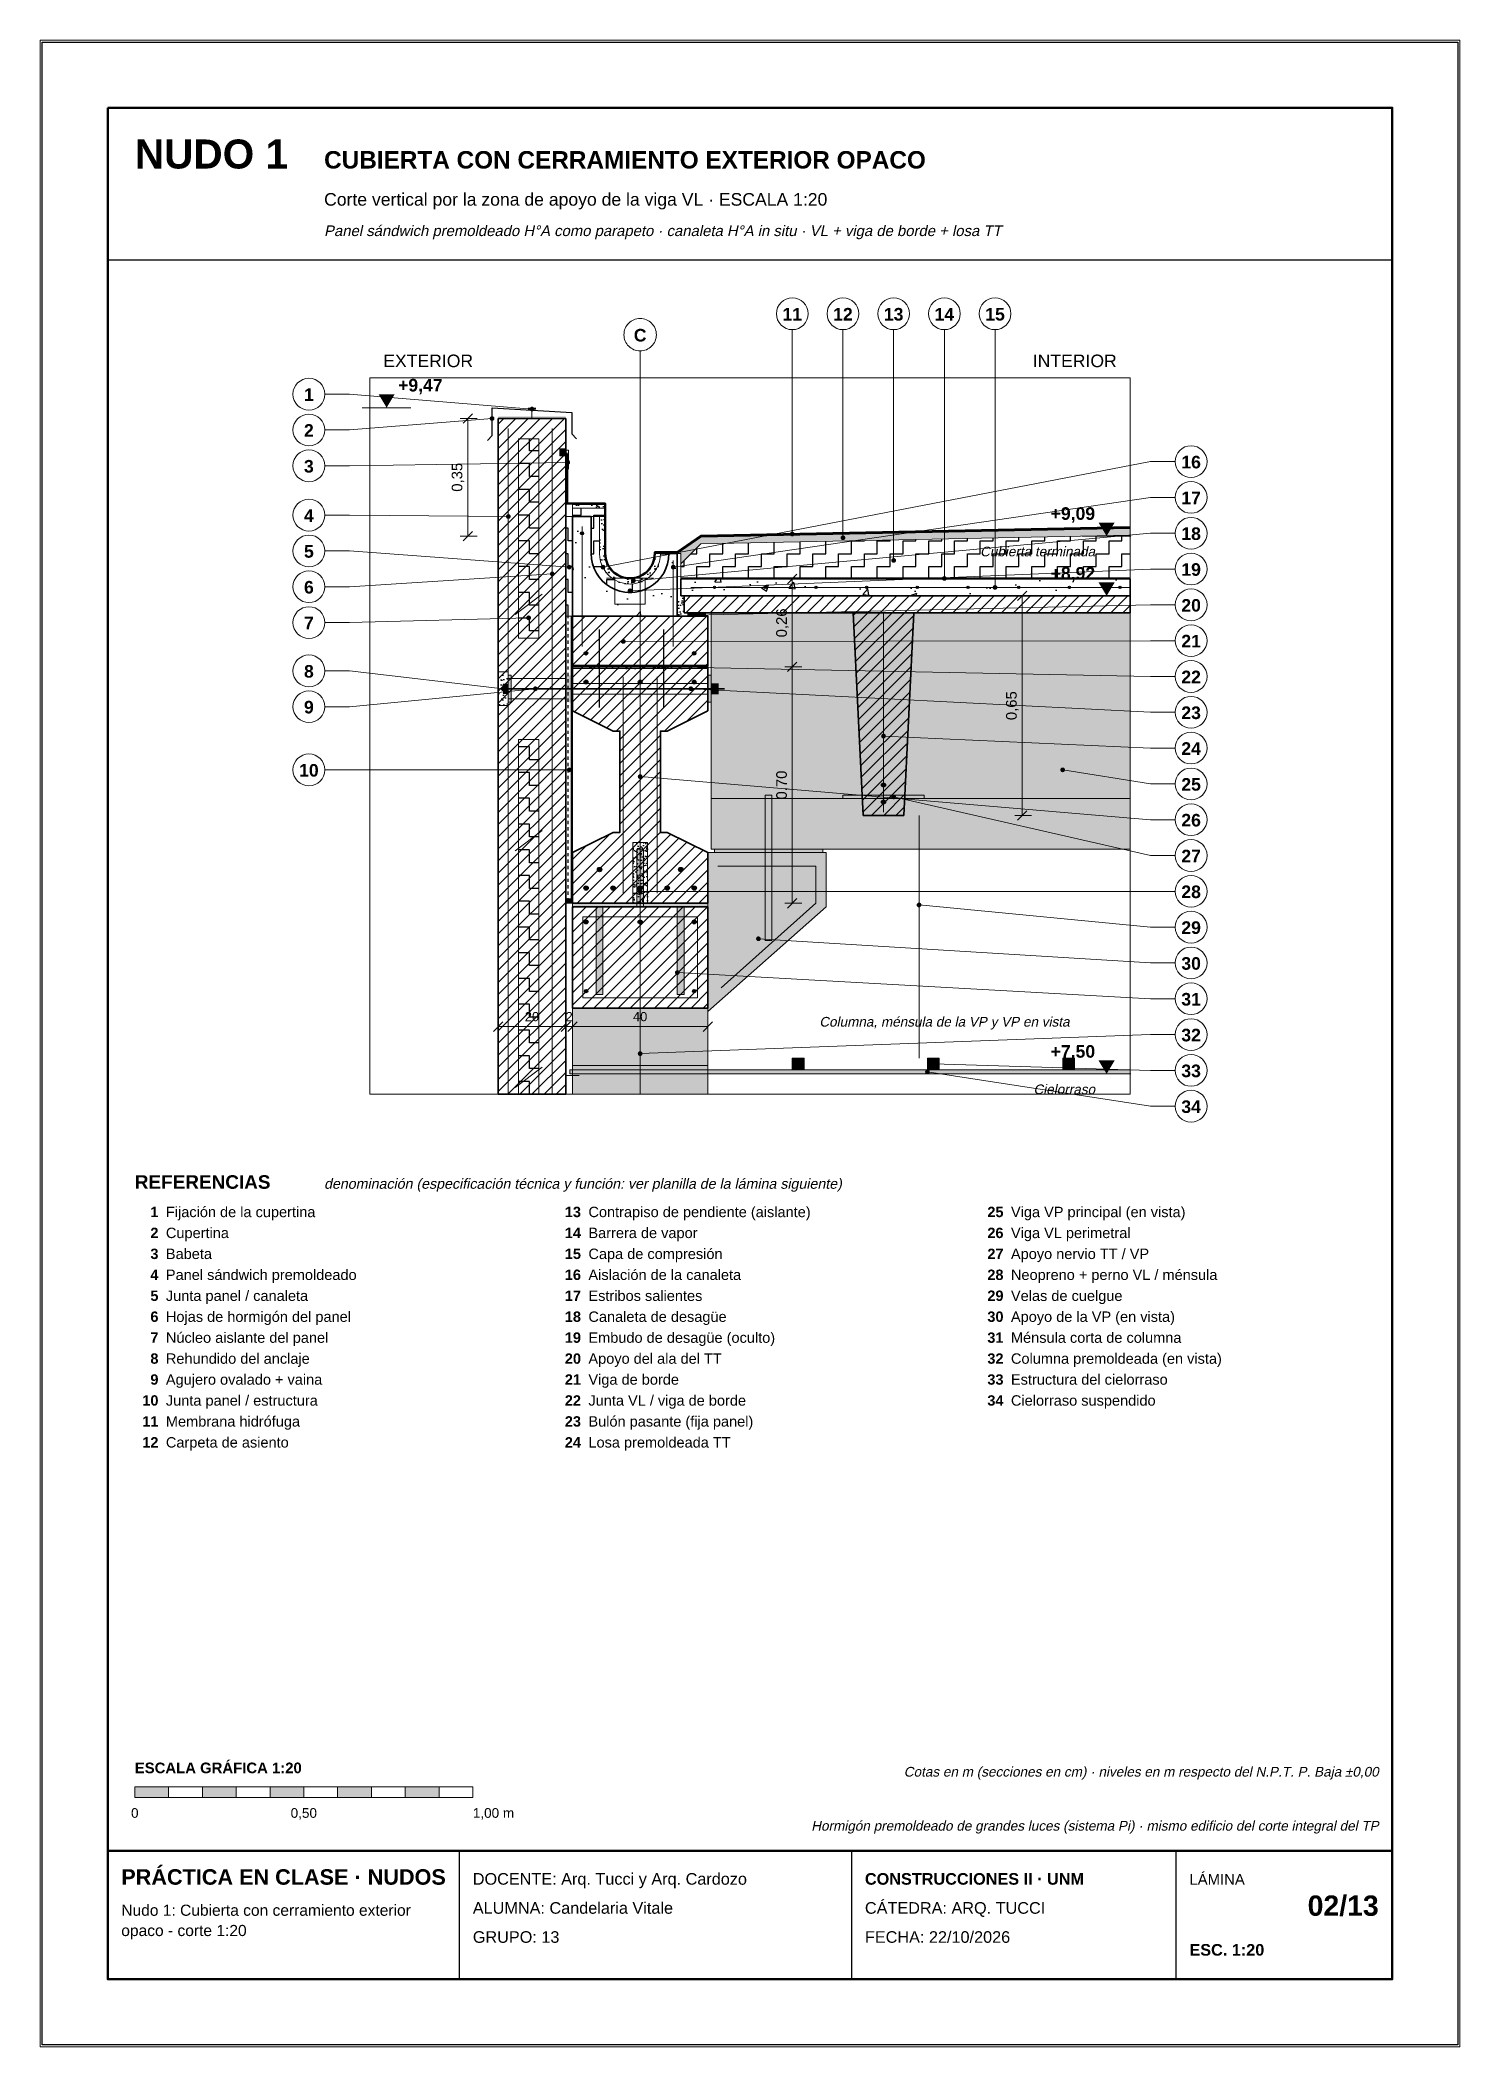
# Paper-space layout 'A4 02' of a CAD drawing. Header units: millimetres. Extents: x 0 to 210, y 0 to 297.
# The model-space entities are those that its viewports show. They can reach past a viewport. Long polylines and large blocks are cut down to what shows.
import ezdxf
from ezdxf.enums import TextEntityAlignment as Align

# ---------------------------------------------------------------- set-up
doc = ezdxf.new("R2010")
doc.units = ezdxf.units.MM
doc.header["$LTSCALE"] = 20
doc.linetypes.add('DASHDOT', pattern=[3.556, 2.54, -0.508, 0, -0.508])
doc.linetypes.add('DASHED', pattern=[1.524, 1.27, -0.254])
for name, color, linetype in [('A-ACERO', 250, 'Continuous'), ('A-AISLACION-EPS', 50, 'Continuous'), ('A-AISLACION-LANA', 40, 'Continuous'), ('A-ALUMINIO', 253, 'Continuous'), ('A-ARMADURAS', 14, 'Continuous'), ('A-BARRERAS-MEMBRANAS', 7, 'Continuous'), ('A-CONTORNOS', 7, 'Continuous'), ('A-GROUT', 251, 'Continuous'), ('A-HORMIGON-INSITU', 33, 'Continuous'), ('A-HORMIGON-PREMOLDEADO', 8, 'Continuous'), ('A-MORTERO-CARPETAS', 252, 'Continuous'), ('A-NEOPRENO-SELLADORES', 7, 'Continuous'), ('A-PROYECCION-OCULTO', 8, 'DASHED'), ('A-VISTA', 8, 'Continuous'), ('X-COTAS', 3, 'Continuous'), ('X-EJES', 1, 'DASHDOT'), ('X-MARCO', 7, 'Continuous'), ('X-NIVELES', 7, 'Continuous'), ('X-REFERENCIAS', 1, 'Continuous'), ('X-ROTULO', 7, 'Continuous'), ('X-TEXTOS', 7, 'Continuous')]:
    doc.layers.add(name, color=color, linetype=linetype)
doc.styles.add('ARIAL', font='arial.ttf')
doc.styles.add('ARIAL-B', font='arialbd.ttf')

psp = doc.layouts.new('A4 02')

msp = doc.modelspace()

# ---------------------------------------------------------------- texts
at = {"layer": 'X-COTAS', "style": 'ARIAL'}
for s, p in [('0,35', (1249, 4646)), ('0,26', (2209, 4215)), ('0,65', (2889, 3970)), ('0,70', (2209, 3735))]:
    msp.add_text(s, height=31.5, rotation=90, dxfattribs=at).set_placement(p, align=Align.CENTER)
for s, height, p in [('20', 27.21, (1455, 3036)), ('2', 27.2, (1565, 3036)), ('40', 27.21, (1775, 3036))]:
    msp.add_text(s, height=height, dxfattribs=at).set_placement(p, align=Align.CENTER)
at = {"layer": 'X-EJES', "color": 12, "true_color": 0xcc0000, "style": 'ARIAL-B'}
msp.add_text('C', height=37.2, dxfattribs=at).set_placement((1775, 5048), align=Align.CENTER)
at = {"layer": 'X-NIVELES', "style": 'ARIAL-B'}
msp.add_text('+9,47', height=37.23, dxfattribs=at).set_placement((1059, 4900))
for s, p in [('+9,09', (3121, 4520)), ('+8,92', (3121, 4343)), ('+7,50', (3121, 2928))]:
    msp.add_text(s, height=37.23, dxfattribs=at).set_placement(p, align=Align.RIGHT)
at = {"layer": 'X-NIVELES', "style": 'ARIAL', "oblique": 12}
for s, p in [('Cubierta terminada', (3121, 4412)), ('Cielorraso', (3121, 2820))]:
    msp.add_text(s, height=28.64, dxfattribs=at).set_placement(p, align=Align.RIGHT)
at = {"layer": 'X-REFERENCIAS', "style": 'ARIAL-B'}
for s, height, p in [('11', 37.23, (2225, 5110)), ('12', 37.23, (2375, 5110)), ('13', 37.23, (2525, 5110)), ('14', 37.23, (2675, 5110)), ('15', 37.23, (2825, 5110)), ('1', 37.2, (795, 4872)), ('2', 37.2, (795, 4766)), ('3', 37.2, (795, 4660)), ('16', 37.23, (3405, 4672.4)), ('17', 37.23, (3405, 4566.4)), ('4', 37.2, (795, 4514)), ('18', 37.23, (3405, 4460.4)), ('5', 37.2, (795, 4408)), ('6', 37.2, (795, 4302)), ('19', 37.23, (3405, 4354.4)), ('20', 37.23, (3405, 4248.4)), ('7', 37.2, (795, 4196)), ('21', 37.23, (3405, 4142.4)), ('8', 37.2, (795, 4053)), ('22', 37.23, (3405, 4036.4)), ('9', 37.2, (795, 3947)), ('23', 37.23, (3405, 3930.4)), ('24', 37.23, (3405, 3824.4)), ('10', 37.23, (795, 3760)), ('25', 37.23, (3405, 3718.4)), ('26', 37.23, (3405, 3612.4)), ('27', 37.23, (3405, 3506.4)), ('28', 37.23, (3405, 3400.4)), ('29', 37.23, (3405, 3294.4)), ('30', 37.23, (3405, 3188.4)), ('31', 37.23, (3405, 3082.4)), ('32', 37.23, (3405, 2976.4)), ('33', 37.23, (3405, 2870.4)), ('34', 37.23, (3405, 2764.4))]:
    msp.add_text(s, height=height, dxfattribs=at).set_placement(p, align=Align.CENTER)
at = {"layer": 'X-ROTULO'}
for s, height, style, p in [('PRÁCTICA EN CLASE · NUDOS', 45.824, 'ARIAL-B', (240, 480)), ('DOCENTE: Arq. Tucci y Arq. Cardozo', 34.368, 'ARIAL', (1280, 480)), ('CONSTRUCCIONES II · UNM', 34.368, 'ARIAL-B', (2440, 480)), ('LÁMINA', 31.5, 'ARIAL', (3400, 480)), ('Nudo 1: Cubierta con cerramiento exterior', 32.936, 'ARIAL', (240, 388)), ('ALUMNA: Candelaria Vitale', 34.368, 'ARIAL', (1280, 394)), ('CÁTEDRA: ARQ. TUCCI', 34.368, 'ARIAL', (2440, 394)), ('opaco - corte 1:20', 32.936, 'ARIAL', (240, 328)), ('GRUPO: 13', 34.37, 'ARIAL', (1280, 308)), ('FECHA: 22/10/2026', 34.368, 'ARIAL', (2440, 308)), ('ESC. 1:20', 34.37, 'ARIAL-B', (3400, 270))]:
    msp.add_text(s, height=height, dxfattribs=dict(at, style=style)).set_placement(p)
at = {"layer": 'X-ROTULO', "style": 'ARIAL-B'}
msp.add_text('02/13', height=60.14, dxfattribs=at).set_placement((3960, 388), align=Align.RIGHT)
at = {"layer": 'X-TEXTOS'}
for s, height, style, p in [('NUDO 1', 85.92, 'ARIAL-B', (280, 5560)), ('CUBIERTA CON CERRAMIENTO EXTERIOR OPACO', 51.552, 'ARIAL-B', (840, 5560)), ('Corte vertical por la zona de apoyo de la viga VL · ESCALA 1:20', 37.232, 'ARIAL', (840, 5450)), ('EXTERIOR', 37.23, 'ARIAL', (1015, 4972)), ('REFERENCIAS', 40.096, 'ARIAL-B', (280, 2540)), ('Fijación de la cupertina', 30.788, 'ARIAL', (372, 2456)), ('Contrapiso de pendiente (aislante)', 30.788, 'ARIAL', (1622, 2456)), ('Viga VP principal (en vista)', 30.788, 'ARIAL', (2872, 2456)), ('Cupertina', 30.79, 'ARIAL', (372, 2394)), ('Barrera de vapor', 30.788, 'ARIAL', (1622, 2394)), ('Viga VL perimetral', 30.788, 'ARIAL', (2872, 2394)), ('Babeta', 30.79, 'ARIAL', (372, 2332)), ('Capa de compresión', 30.788, 'ARIAL', (1622, 2332)), ('Apoyo nervio TT / VP', 30.788, 'ARIAL', (2872, 2332)), ('Panel sándwich premoldeado', 30.788, 'ARIAL', (372, 2270)), ('Aislación de la canaleta', 30.788, 'ARIAL', (1622, 2270)), ('Neopreno + perno VL / ménsula', 30.788, 'ARIAL', (2872, 2270)), ('Junta panel / canaleta', 30.788, 'ARIAL', (372, 2208)), ('Estribos salientes', 30.788, 'ARIAL', (1622, 2208)), ('Velas de cuelgue', 30.788, 'ARIAL', (2872, 2208)), ('Hojas de hormigón del panel', 30.788, 'ARIAL', (372, 2146)), ('Canaleta de desagüe', 30.788, 'ARIAL', (1622, 2146)), ('Apoyo de la VP (en vista)', 30.788, 'ARIAL', (2872, 2146)), ('Núcleo aislante del panel', 30.788, 'ARIAL', (372, 2084)), ('Embudo de desagüe (oculto)', 30.788, 'ARIAL', (1622, 2084)), ('Ménsula corta de columna', 30.788, 'ARIAL', (2872, 2084)), ('Rehundido del anclaje', 30.788, 'ARIAL', (372, 2022)), ('Apoyo del ala del TT', 30.788, 'ARIAL', (1622, 2022)), ('Columna premoldeada (en vista)', 30.788, 'ARIAL', (2872, 2022)), ('Agujero ovalado + vaina', 30.788, 'ARIAL', (372, 1960)), ('Viga de borde', 30.788, 'ARIAL', (1622, 1960)), ('Estructura del cielorraso', 30.788, 'ARIAL', (2872, 1960)), ('Junta panel / estructura', 30.788, 'ARIAL', (372, 1898)), ('Junta VL / viga de borde', 30.788, 'ARIAL', (1622, 1898)), ('Cielorraso suspendido', 30.788, 'ARIAL', (2872, 1898)), ('Membrana hidrófuga', 30.788, 'ARIAL', (372, 1836)), ('Bulón pasante (fija panel)', 30.788, 'ARIAL', (1622, 1836)), ('Carpeta de asiento', 30.788, 'ARIAL', (372, 1774)), ('Losa premoldeada TT', 30.788, 'ARIAL', (1622, 1774)), ('ESCALA GRÁFICA 1:20', 31.504, 'ARIAL-B', (280, 810)), ('1,00 m', 28.64, 'ARIAL', (1280, 678))]:
    msp.add_text(s, height=height, dxfattribs=dict(at, style=style)).set_placement(p)
at = {"layer": 'X-TEXTOS', "style": 'ARIAL', "oblique": 12}
for s, height, p in [('Panel sándwich premoldeado H°A como parapeto · canaleta H°A in situ · VL + viga de borde + losa TT', 31.504, (840, 5360)), ('Columna, ménsula de la VP y VP en vista', 28.64, (2305, 3020)), ('denominación (especificación técnica y función: ver planilla de la lámina siguiente)', 30.072, (840, 2540))]:
    msp.add_text(s, height=height, dxfattribs=at).set_placement(p)
at = {"layer": 'X-TEXTOS'}
for s, height, style, p in [('INTERIOR', 37.23, 'ARIAL', (3185, 4972)), ('1', 30.8, 'ARIAL-B', (350, 2456)), ('13', 30.79, 'ARIAL-B', (1600, 2456)), ('25', 30.79, 'ARIAL-B', (2850, 2456)), ('2', 30.8, 'ARIAL-B', (350, 2394)), ('14', 30.79, 'ARIAL-B', (1600, 2394)), ('26', 30.79, 'ARIAL-B', (2850, 2394)), ('3', 30.8, 'ARIAL-B', (350, 2332)), ('15', 30.79, 'ARIAL-B', (1600, 2332)), ('27', 30.79, 'ARIAL-B', (2850, 2332)), ('4', 30.8, 'ARIAL-B', (350, 2270)), ('16', 30.79, 'ARIAL-B', (1600, 2270)), ('28', 30.79, 'ARIAL-B', (2850, 2270)), ('5', 30.8, 'ARIAL-B', (350, 2208)), ('17', 30.79, 'ARIAL-B', (1600, 2208)), ('29', 30.79, 'ARIAL-B', (2850, 2208)), ('6', 30.8, 'ARIAL-B', (350, 2146)), ('18', 30.79, 'ARIAL-B', (1600, 2146)), ('30', 30.79, 'ARIAL-B', (2850, 2146)), ('7', 30.8, 'ARIAL-B', (350, 2084)), ('19', 30.79, 'ARIAL-B', (1600, 2084)), ('31', 30.79, 'ARIAL-B', (2850, 2084)), ('8', 30.8, 'ARIAL-B', (350, 2022)), ('20', 30.79, 'ARIAL-B', (1600, 2022)), ('32', 30.79, 'ARIAL-B', (2850, 2022)), ('9', 30.8, 'ARIAL-B', (350, 1960)), ('21', 30.79, 'ARIAL-B', (1600, 1960)), ('33', 30.79, 'ARIAL-B', (2850, 1960)), ('10', 30.79, 'ARIAL-B', (350, 1898)), ('22', 30.79, 'ARIAL-B', (1600, 1898)), ('34', 30.79, 'ARIAL-B', (2850, 1898)), ('11', 30.79, 'ARIAL-B', (350, 1836)), ('23', 30.79, 'ARIAL-B', (1600, 1836)), ('12', 30.79, 'ARIAL-B', (350, 1774)), ('24', 30.79, 'ARIAL-B', (1600, 1774))]:
    msp.add_text(s, height=height, dxfattribs=dict(at, style=style)).set_placement(p, align=Align.RIGHT)
at = {"layer": 'X-TEXTOS', "style": 'ARIAL', "oblique": 12}
for s, p in [('Cotas en m (secciones en cm) · niveles en m respecto del N.P.T. P. Baja ±0,00', (3960, 800)), ('Hormigón premoldeado de grandes luces (sistema Pi) · mismo edificio del corte integral del TP', (3960, 640))]:
    msp.add_text(s, height=28.64, dxfattribs=at).set_placement(p, align=Align.RIGHT)
at = {"layer": 'X-TEXTOS', "style": 'ARIAL'}
for s, height, p in [('0', 28.6, (280, 678)), ('0,50', 28.64, (780, 678))]:
    msp.add_text(s, height=height, dxfattribs=at).set_placement(p, align=Align.CENTER)

# ---------------------------------------------------------------- hatches: boundary and pattern name
at = {"layer": 'A-ACERO', "true_color": 0x888888}
h = msp.add_hatch(color=252, dxfattribs=at)
h.dxf.hatch_style = 1
h.paths.add_polyline_path([(1355, 4820), (1555, 4820), (1555, 4826), (1355, 4826)])
at = {"layer": 'A-ACERO', "true_color": 0x3b3b3b}
h = msp.add_hatch(color=250, dxfattribs=at)
h.dxf.hatch_style = 1
h.paths.add_polyline_path([(1385, 3980), (1393, 3980), (1393, 4060), (1385, 4060)])
h = msp.add_hatch(color=250, dxfattribs=at)
h.dxf.hatch_style = 1
h.paths.add_polyline_path([(1975, 3980), (1985, 3980), (1985, 4060), (1975, 4060)])
h = msp.add_hatch(color=250, dxfattribs=at)
h.dxf.hatch_style = 1
h.paths.add_polyline_path([(1765, 3375), (1785, 3375), (1785, 3545), (1765, 3545)])
h = msp.add_hatch(color=250, dxfattribs=at)
h.dxf.hatch_style = 1
h.paths.add_polyline_path([(1645, 3115), (1665, 3115), (1665, 3375), (1645, 3375)])
h = msp.add_hatch(color=250, dxfattribs=at)
h.dxf.hatch_style = 1
h.paths.add_polyline_path([(1885, 3115), (1905, 3115), (1905, 3375), (1885, 3375)])
at = {"layer": 'A-AISLACION-EPS'}
h = msp.add_hatch(dxfattribs=at)
h.set_pattern_fill('ZIGZAG', color=256, scale=6, angle=90)
h.paths.add_polyline_path([(1415, 4170), (1475, 4170), (1475, 4760), (1415, 4760)])
h = msp.add_hatch(dxfattribs=at)
h.set_pattern_fill('ZIGZAG', color=256, scale=6, angle=90)
h.paths.add_polyline_path([(1555, 4235), (1575, 4235), (1575, 4530), (1555, 4530)])
h = msp.add_hatch(dxfattribs=at)
h.set_pattern_fill('ZIGZAG', color=256, scale=6)
h.paths.add_polyline_path([(1575, 4530), (1670, 4530), (1670, 4555), (1575, 4555)])
h = msp.add_hatch(dxfattribs=at)
h.set_pattern_fill('ZIGZAG', color=256, scale=6)
h.paths.add_polyline_path([(1860, 4420), (1859, 4405), (1856.1, 4390.2), (1851.2, 4376), (1844.6, 4362.5), (1836.2, 4350), (1826.3, 4338.7), (1815, 4328.8), (1802.5, 4320.4), (1789, 4313.8), (1774.8, 4308.9), (1760, 4306), (1745, 4305), (1730, 4306), (1715.2, 4308.9), (1701, 4313.8), (1687.5, 4320.4), (1675, 4328.8), (1663.7, 4338.7), (1653.8, 4350), (1645.4, 4362.5), (1638.8, 4376), (1633.9, 4390.2), (1631, 4405), (1630, 4420), (1630, 4530), (1655, 4530), (1655, 4420), (1655.8, 4408.3), (1658.1, 4396.7), (1661.9, 4385.6), (1667.1, 4375), (1673.6, 4365.2), (1681.4, 4356.4), (1690.2, 4348.6), (1700, 4342.1), (1710.6, 4336.9), (1721.7, 4333.1), (1733.3, 4330.8), (1745, 4330), (1756.7, 4330.8), (1768.3, 4333.1), (1779.4, 4336.9), (1790, 4342.1), (1799.8, 4348.6), (1808.6, 4356.4), (1816.4, 4365.2), (1822.9, 4375), (1828.1, 4385.6), (1831.9, 4396.7), (1834.2, 4408.3), (1835, 4420)])
h = msp.add_hatch(dxfattribs=at)
h.set_pattern_fill('ZIGZAG', color=256, scale=6)
h.paths.add_polyline_path([(1895, 4348), (3225, 4348), (3225, 4474.6), (1955, 4449.2), (1895, 4390)])
h = msp.add_hatch(dxfattribs=at)
h.set_pattern_fill('ZIGZAG', color=256, scale=6, angle=90)
h.paths.add_polyline_path([(1415, 2820), (1475, 2820), (1475, 3870), (1415, 3870)])
at = {"layer": 'A-AISLACION-LANA'}
h = msp.add_hatch(dxfattribs=at)
h.set_pattern_fill('INSUL', color=256, scale=3, angle=90)
h.paths.add_polyline_path([(1555, 3385), (1575, 3385), (1575, 4235), (1555, 4235)])
at = {"layer": 'A-ALUMINIO', "true_color": 0x9aa3ab}
h = msp.add_hatch(color=253, dxfattribs=at)
h.dxf.hatch_style = 1
h.paths.add_polyline_path([(2225, 2892.5), (2260, 2892.5), (2260, 2927), (2225, 2927)])
h = msp.add_hatch(color=253, dxfattribs=at)
h.dxf.hatch_style = 1
h.paths.add_polyline_path([(2625, 2892.5), (2660, 2892.5), (2660, 2927), (2625, 2927)])
h = msp.add_hatch(color=253, dxfattribs=at)
h.dxf.hatch_style = 1
h.paths.add_polyline_path([(3025, 2892.5), (3060, 2892.5), (3060, 2927), (3025, 2927)])
at = {"layer": 'A-ARMADURAS'}
h = msp.add_hatch(color=256, dxfattribs=at)
h.dxf.hatch_style = 1
h.paths.add_polyline_path([(1607.4, 4480), (1607.2, 4481.4), (1606.6, 4482.6), (1605.6, 4483.6), (1604.4, 4484.2), (1603, 4484.4), (1601.6, 4484.2), (1600.4, 4483.6), (1599.4, 4482.6), (1598.8, 4481.4), (1598.6, 4480), (1598.8, 4478.6), (1599.4, 4477.4), (1600.4, 4476.4), (1601.6, 4475.8), (1603, 4475.6), (1604.4, 4475.8), (1605.6, 4476.4), (1606.6, 4477.4), (1607.2, 4478.6)])
h = msp.add_hatch(color=256, dxfattribs=at)
h.dxf.hatch_style = 1
h.paths.add_polyline_path([(1877.4, 4380), (1877.2, 4381.4), (1876.6, 4382.6), (1875.6, 4383.6), (1874.4, 4384.2), (1873, 4384.4), (1871.6, 4384.2), (1870.4, 4383.6), (1869.4, 4382.6), (1868.8, 4381.4), (1868.6, 4380), (1868.8, 4378.6), (1869.4, 4377.4), (1870.4, 4376.4), (1871.6, 4375.8), (1873, 4375.6), (1874.4, 4375.8), (1875.6, 4376.4), (1876.6, 4377.4), (1877.2, 4378.6)])
h = msp.add_hatch(color=256, dxfattribs=at)
h.dxf.hatch_style = 1
h.paths.add_polyline_path([(1998.4, 4320), (1998.2, 4321.1), (1997.8, 4322), (1997, 4322.8), (1996.1, 4323.2), (1995, 4323.4), (1993.9, 4323.2), (1993, 4322.8), (1992.2, 4322), (1991.8, 4321.1), (1991.6, 4320), (1991.8, 4318.9), (1992.2, 4318), (1993, 4317.2), (1993.9, 4316.8), (1995, 4316.6), (1996.1, 4316.8), (1997, 4317.2), (1997.8, 4318), (1998.2, 4318.9)])
h = msp.add_hatch(color=256, dxfattribs=at)
h.dxf.hatch_style = 1
h.paths.add_polyline_path([(2148.4, 4320), (2148.2, 4321.1), (2147.8, 4322), (2147, 4322.8), (2146.1, 4323.2), (2145, 4323.4), (2143.9, 4323.2), (2143, 4322.8), (2142.2, 4322), (2141.8, 4321.1), (2141.6, 4320), (2141.8, 4318.9), (2142.2, 4318), (2143, 4317.2), (2143.9, 4316.8), (2145, 4316.6), (2146.1, 4316.8), (2147, 4317.2), (2147.8, 4318), (2148.2, 4318.9)])
h = msp.add_hatch(color=256, dxfattribs=at)
h.dxf.hatch_style = 1
h.paths.add_polyline_path([(2298.4, 4320), (2298.2, 4321.1), (2297.8, 4322), (2297, 4322.8), (2296.1, 4323.2), (2295, 4323.4), (2293.9, 4323.2), (2293, 4322.8), (2292.2, 4322), (2291.8, 4321.1), (2291.6, 4320), (2291.8, 4318.9), (2292.2, 4318), (2293, 4317.2), (2293.9, 4316.8), (2295, 4316.6), (2296.1, 4316.8), (2297, 4317.2), (2297.8, 4318), (2298.2, 4318.9)])
h = msp.add_hatch(color=256, dxfattribs=at)
h.dxf.hatch_style = 1
h.paths.add_polyline_path([(2448.4, 4320), (2448.2, 4321.1), (2447.8, 4322), (2447, 4322.8), (2446.1, 4323.2), (2445, 4323.4), (2443.9, 4323.2), (2443, 4322.8), (2442.2, 4322), (2441.8, 4321.1), (2441.6, 4320), (2441.8, 4318.9), (2442.2, 4318), (2443, 4317.2), (2443.9, 4316.8), (2445, 4316.6), (2446.1, 4316.8), (2447, 4317.2), (2447.8, 4318), (2448.2, 4318.9)])
h = msp.add_hatch(color=256, dxfattribs=at)
h.dxf.hatch_style = 1
h.paths.add_polyline_path([(2598.4, 4320), (2598.2, 4321.1), (2597.8, 4322), (2597, 4322.8), (2596.1, 4323.2), (2595, 4323.4), (2593.9, 4323.2), (2593, 4322.8), (2592.2, 4322), (2591.8, 4321.1), (2591.6, 4320), (2591.8, 4318.9), (2592.2, 4318), (2593, 4317.2), (2593.9, 4316.8), (2595, 4316.6), (2596.1, 4316.8), (2597, 4317.2), (2597.8, 4318), (2598.2, 4318.9)])
h = msp.add_hatch(color=256, dxfattribs=at)
h.dxf.hatch_style = 1
h.paths.add_polyline_path([(2748.4, 4320), (2748.2, 4321.1), (2747.8, 4322), (2747, 4322.8), (2746.1, 4323.2), (2745, 4323.4), (2743.9, 4323.2), (2743, 4322.8), (2742.2, 4322), (2741.8, 4321.1), (2741.6, 4320), (2741.8, 4318.9), (2742.2, 4318), (2743, 4317.2), (2743.9, 4316.8), (2745, 4316.6), (2746.1, 4316.8), (2747, 4317.2), (2747.8, 4318), (2748.2, 4318.9)])
h = msp.add_hatch(color=256, dxfattribs=at)
h.dxf.hatch_style = 1
h.paths.add_polyline_path([(2898.4, 4320), (2898.2, 4321.1), (2897.8, 4322), (2897, 4322.8), (2896.1, 4323.2), (2895, 4323.4), (2893.9, 4323.2), (2893, 4322.8), (2892.2, 4322), (2891.8, 4321.1), (2891.6, 4320), (2891.8, 4318.9), (2892.2, 4318), (2893, 4317.2), (2893.9, 4316.8), (2895, 4316.6), (2896.1, 4316.8), (2897, 4317.2), (2897.8, 4318), (2898.2, 4318.9)])
h = msp.add_hatch(color=256, dxfattribs=at)
h.dxf.hatch_style = 1
h.paths.add_polyline_path([(3048.4, 4320), (3048.2, 4321.1), (3047.8, 4322), (3047, 4322.8), (3046.1, 4323.2), (3045, 4323.4), (3043.9, 4323.2), (3043, 4322.8), (3042.2, 4322), (3041.8, 4321.1), (3041.6, 4320), (3041.8, 4318.9), (3042.2, 4318), (3043, 4317.2), (3043.9, 4316.8), (3045, 4316.6), (3046.1, 4316.8), (3047, 4317.2), (3047.8, 4318), (3048.2, 4318.9)])
h = msp.add_hatch(color=256, dxfattribs=at)
h.dxf.hatch_style = 1
h.paths.add_polyline_path([(3198.4, 4320), (3198.2, 4321.1), (3197.8, 4322), (3197, 4322.8), (3196.1, 4323.2), (3195, 4323.4), (3193.9, 4323.2), (3193, 4322.8), (3192.2, 4322), (3191.8, 4321.1), (3191.6, 4320), (3191.8, 4318.9), (3192.2, 4318), (3193, 4317.2), (3193.9, 4316.8), (3195, 4316.6), (3196.1, 4316.8), (3197, 4317.2), (3197.8, 4318), (3198.2, 4318.9)])
h = msp.add_hatch(color=256, dxfattribs=at)
h.dxf.hatch_style = 1
h.paths.add_polyline_path([(1620.2, 4125), (1619.9, 4126.6), (1619.2, 4128.1), (1618.1, 4129.2), (1616.6, 4129.9), (1615, 4130.2), (1613.4, 4129.9), (1611.9, 4129.2), (1610.8, 4128.1), (1610.1, 4126.6), (1609.8, 4125), (1610.1, 4123.4), (1610.8, 4121.9), (1611.9, 4120.8), (1613.4, 4120.1), (1615, 4119.8), (1616.6, 4120.1), (1618.1, 4120.8), (1619.2, 4121.9), (1619.9, 4123.4)])
h = msp.add_hatch(color=256, dxfattribs=at)
h.dxf.hatch_style = 1
h.paths.add_polyline_path([(1940.2, 4125), (1939.9, 4126.6), (1939.2, 4128.1), (1938.1, 4129.2), (1936.6, 4129.9), (1935, 4130.2), (1933.4, 4129.9), (1931.9, 4129.2), (1930.8, 4128.1), (1930.1, 4126.6), (1929.8, 4125), (1930.1, 4123.4), (1930.8, 4121.9), (1931.9, 4120.8), (1933.4, 4120.1), (1935, 4119.8), (1936.6, 4120.1), (1938.1, 4120.8), (1939.2, 4121.9), (1939.9, 4123.4)])
h = msp.add_hatch(color=256, dxfattribs=at)
h.dxf.hatch_style = 1
h.paths.add_polyline_path([(1620.6, 4040), (1620.3, 4041.7), (1619.5, 4043.3), (1618.3, 4044.5), (1616.7, 4045.3), (1615, 4045.6), (1613.3, 4045.3), (1611.7, 4044.5), (1610.5, 4043.3), (1609.7, 4041.7), (1609.4, 4040), (1609.7, 4038.3), (1610.5, 4036.7), (1611.7, 4035.5), (1613.3, 4034.7), (1615, 4034.4), (1616.7, 4034.7), (1618.3, 4035.5), (1619.5, 4036.7), (1620.3, 4038.3)])
h = msp.add_hatch(color=256, dxfattribs=at)
h.dxf.hatch_style = 1
h.paths.add_polyline_path([(1780.6, 4040), (1780.3, 4041.7), (1779.5, 4043.3), (1778.3, 4044.5), (1776.7, 4045.3), (1775, 4045.6), (1773.3, 4045.3), (1771.7, 4044.5), (1770.5, 4043.3), (1769.7, 4041.7), (1769.4, 4040), (1769.7, 4038.3), (1770.5, 4036.7), (1771.7, 4035.5), (1773.3, 4034.7), (1775, 4034.4), (1776.7, 4034.7), (1778.3, 4035.5), (1779.5, 4036.7), (1780.3, 4038.3)])
h = msp.add_hatch(color=256, dxfattribs=at)
h.dxf.hatch_style = 1
h.paths.add_polyline_path([(1940.6, 4040), (1940.3, 4041.7), (1939.5, 4043.3), (1938.3, 4044.5), (1936.7, 4045.3), (1935, 4045.6), (1933.3, 4045.3), (1931.7, 4044.5), (1930.5, 4043.3), (1929.7, 4041.7), (1929.4, 4040), (1929.7, 4038.3), (1930.5, 4036.7), (1931.7, 4035.5), (1933.3, 4034.7), (1935, 4034.4), (1936.7, 4034.7), (1938.3, 4035.5), (1939.5, 4036.7), (1940.3, 4038.3)])
h = msp.add_hatch(color=256, dxfattribs=at)
h.dxf.hatch_style = 1
h.paths.add_polyline_path([(2501, 3735), (2500.7, 3736.9), (2499.9, 3738.5), (2498.5, 3739.9), (2496.9, 3740.7), (2495, 3741), (2493.1, 3740.7), (2491.5, 3739.9), (2490.1, 3738.5), (2489.3, 3736.9), (2489, 3735), (2489.3, 3733.1), (2490.1, 3731.5), (2491.5, 3730.1), (2493.1, 3729.3), (2495, 3729), (2496.9, 3729.3), (2498.5, 3730.1), (2499.9, 3731.5), (2500.7, 3733.1)])
h = msp.add_hatch(color=256, dxfattribs=at)
h.dxf.hatch_style = 1
h.paths.add_polyline_path([(2501, 3685), (2500.7, 3686.9), (2499.9, 3688.5), (2498.5, 3689.9), (2496.9, 3690.7), (2495, 3691), (2493.1, 3690.7), (2491.5, 3689.9), (2490.1, 3688.5), (2489.3, 3686.9), (2489, 3685), (2489.3, 3683.1), (2490.1, 3681.5), (2491.5, 3680.1), (2493.1, 3679.3), (2495, 3679), (2496.9, 3679.3), (2498.5, 3680.1), (2499.9, 3681.5), (2500.7, 3683.1)])
h = msp.add_hatch(color=256, dxfattribs=at)
h.dxf.hatch_style = 1
h.paths.add_polyline_path([(1661.4, 3485), (1661.1, 3487), (1660.2, 3488.8), (1658.8, 3490.2), (1657, 3491.1), (1655, 3491.4), (1653, 3491.1), (1651.2, 3490.2), (1649.8, 3488.8), (1648.9, 3487), (1648.6, 3485), (1648.9, 3483), (1649.8, 3481.2), (1651.2, 3479.8), (1653, 3478.9), (1655, 3478.6), (1657, 3478.9), (1658.8, 3479.8), (1660.2, 3481.2), (1661.1, 3483)])
h = msp.add_hatch(color=256, dxfattribs=at)
h.dxf.hatch_style = 1
h.paths.add_polyline_path([(1901.4, 3485), (1901.1, 3487), (1900.2, 3488.8), (1898.8, 3490.2), (1897, 3491.1), (1895, 3491.4), (1893, 3491.1), (1891.2, 3490.2), (1889.8, 3488.8), (1888.9, 3487), (1888.6, 3485), (1888.9, 3483), (1889.8, 3481.2), (1891.2, 3479.8), (1893, 3478.9), (1895, 3478.6), (1897, 3478.9), (1898.8, 3479.8), (1900.2, 3481.2), (1901.1, 3483)])
h = msp.add_hatch(color=256, dxfattribs=at)
h.dxf.hatch_style = 1
h.paths.add_polyline_path([(1621.4, 3430), (1621.1, 3432), (1620.2, 3433.8), (1618.8, 3435.2), (1617, 3436.1), (1615, 3436.4), (1613, 3436.1), (1611.2, 3435.2), (1609.8, 3433.8), (1608.9, 3432), (1608.6, 3430), (1608.9, 3428), (1609.8, 3426.2), (1611.2, 3424.8), (1613, 3423.9), (1615, 3423.6), (1617, 3423.9), (1618.8, 3424.8), (1620.2, 3426.2), (1621.1, 3428)])
h = msp.add_hatch(color=256, dxfattribs=at)
h.dxf.hatch_style = 1
h.paths.add_polyline_path([(1701.4, 3430), (1701.1, 3432), (1700.2, 3433.8), (1698.8, 3435.2), (1697, 3436.1), (1695, 3436.4), (1693, 3436.1), (1691.2, 3435.2), (1689.8, 3433.8), (1688.9, 3432), (1688.6, 3430), (1688.9, 3428), (1689.8, 3426.2), (1691.2, 3424.8), (1693, 3423.9), (1695, 3423.6), (1697, 3423.9), (1698.8, 3424.8), (1700.2, 3426.2), (1701.1, 3428)])
h = msp.add_hatch(color=256, dxfattribs=at)
h.dxf.hatch_style = 1
h.paths.add_polyline_path([(1781.4, 3430), (1781.1, 3432), (1780.2, 3433.8), (1778.8, 3435.2), (1777, 3436.1), (1775, 3436.4), (1773, 3436.1), (1771.2, 3435.2), (1769.8, 3433.8), (1768.9, 3432), (1768.6, 3430), (1768.9, 3428), (1769.8, 3426.2), (1771.2, 3424.8), (1773, 3423.9), (1775, 3423.6), (1777, 3423.9), (1778.8, 3424.8), (1780.2, 3426.2), (1781.1, 3428)])
h = msp.add_hatch(color=256, dxfattribs=at)
h.dxf.hatch_style = 1
h.paths.add_polyline_path([(1861.4, 3430), (1861.1, 3432), (1860.2, 3433.8), (1858.8, 3435.2), (1857, 3436.1), (1855, 3436.4), (1853, 3436.1), (1851.2, 3435.2), (1849.8, 3433.8), (1848.9, 3432), (1848.6, 3430), (1848.9, 3428), (1849.8, 3426.2), (1851.2, 3424.8), (1853, 3423.9), (1855, 3423.6), (1857, 3423.9), (1858.8, 3424.8), (1860.2, 3426.2), (1861.1, 3428)])
h = msp.add_hatch(color=256, dxfattribs=at)
h.dxf.hatch_style = 1
h.paths.add_polyline_path([(1941.4, 3430), (1941.1, 3432), (1940.2, 3433.8), (1938.8, 3435.2), (1937, 3436.1), (1935, 3436.4), (1933, 3436.1), (1931.2, 3435.2), (1929.8, 3433.8), (1928.9, 3432), (1928.6, 3430), (1928.9, 3428), (1929.8, 3426.2), (1931.2, 3424.8), (1933, 3423.9), (1935, 3423.6), (1937, 3423.9), (1938.8, 3424.8), (1940.2, 3426.2), (1941.1, 3428)])
h = msp.add_hatch(color=256, dxfattribs=at)
h.dxf.hatch_style = 1
h.paths.add_polyline_path([(1621, 3330), (1620.7, 3331.9), (1619.9, 3333.5), (1618.5, 3334.9), (1616.9, 3335.7), (1615, 3336), (1613.1, 3335.7), (1611.5, 3334.9), (1610.1, 3333.5), (1609.3, 3331.9), (1609, 3330), (1609.3, 3328.1), (1610.1, 3326.5), (1611.5, 3325.1), (1613.1, 3324.3), (1615, 3324), (1616.9, 3324.3), (1618.5, 3325.1), (1619.9, 3326.5), (1620.7, 3328.1)])
h = msp.add_hatch(color=256, dxfattribs=at)
h.dxf.hatch_style = 1
h.paths.add_polyline_path([(1781, 3330), (1780.7, 3331.9), (1779.9, 3333.5), (1778.5, 3334.9), (1776.9, 3335.7), (1775, 3336), (1773.1, 3335.7), (1771.5, 3334.9), (1770.1, 3333.5), (1769.3, 3331.9), (1769, 3330), (1769.3, 3328.1), (1770.1, 3326.5), (1771.5, 3325.1), (1773.1, 3324.3), (1775, 3324), (1776.9, 3324.3), (1778.5, 3325.1), (1779.9, 3326.5), (1780.7, 3328.1)])
h = msp.add_hatch(color=256, dxfattribs=at)
h.dxf.hatch_style = 1
h.paths.add_polyline_path([(1941, 3330), (1940.7, 3331.9), (1939.9, 3333.5), (1938.5, 3334.9), (1936.9, 3335.7), (1935, 3336), (1933.1, 3335.7), (1931.5, 3334.9), (1930.1, 3333.5), (1929.3, 3331.9), (1929, 3330), (1929.3, 3328.1), (1930.1, 3326.5), (1931.5, 3325.1), (1933.1, 3324.3), (1935, 3324), (1936.9, 3324.3), (1938.5, 3325.1), (1939.9, 3326.5), (1940.7, 3328.1)])
h = msp.add_hatch(color=256, dxfattribs=at)
h.dxf.hatch_style = 1
h.paths.add_polyline_path([(1619.8, 3125), (1619.6, 3126.5), (1618.9, 3127.8), (1617.8, 3128.9), (1616.5, 3129.6), (1615, 3129.8), (1613.5, 3129.6), (1612.2, 3128.9), (1611.1, 3127.8), (1610.4, 3126.5), (1610.2, 3125), (1610.4, 3123.5), (1611.1, 3122.2), (1612.2, 3121.1), (1613.5, 3120.4), (1615, 3120.2), (1616.5, 3120.4), (1617.8, 3121.1), (1618.9, 3122.2), (1619.6, 3123.5)])
h = msp.add_hatch(color=256, dxfattribs=at)
h.dxf.hatch_style = 1
h.paths.add_polyline_path([(1939.8, 3125), (1939.6, 3126.5), (1938.9, 3127.8), (1937.8, 3128.9), (1936.5, 3129.6), (1935, 3129.8), (1933.5, 3129.6), (1932.2, 3128.9), (1931.1, 3127.8), (1930.4, 3126.5), (1930.2, 3125), (1930.4, 3123.5), (1931.1, 3122.2), (1932.2, 3121.1), (1933.5, 3120.4), (1935, 3120.2), (1936.5, 3120.4), (1937.8, 3121.1), (1938.9, 3122.2), (1939.6, 3123.5)])
at = {"layer": 'A-BARRERAS-MEMBRANAS', "true_color": 0x000000}
h = msp.add_hatch(color=18, dxfattribs=at)
h.dxf.hatch_style = 1
h.paths.add_polyline_path([(1895, 4345), (3225, 4345), (3225, 4348), (1895, 4348)])
at = {"layer": 'A-GROUT'}
h = msp.add_hatch(dxfattribs=at)
h.set_pattern_fill('AR-SAND', color=256, scale=0.4)
h.paths.add_polyline_path([(1885, 4235), (1905, 4235), (1905, 4295), (1885, 4295)])
h = msp.add_hatch(dxfattribs=at)
h.set_pattern_fill('AR-SAND', color=256, scale=0.4)
h.paths.add_polyline_path([(1575, 4080), (1975, 4080), (1975, 4090), (1575, 4090)])
h = msp.add_hatch(dxfattribs=at)
h.set_pattern_fill('AR-SAND', color=256, scale=0.4)
h.paths.add_polyline_path([(1753, 3385), (1797, 3385), (1797, 3565), (1753, 3565)])
at = {"layer": 'A-HORMIGON-INSITU'}
h = msp.add_hatch(dxfattribs=at)
h.set_pattern_fill('AR-CONC', color=256, scale=1.2)
h.paths.add_polyline_path([(1575, 4235), (1885, 4235), (1885, 4420), (1860, 4420), (1859, 4405), (1856.1, 4390.2), (1851.2, 4376), (1844.6, 4362.5), (1836.2, 4350), (1826.3, 4338.7), (1815, 4328.8), (1802.5, 4320.4), (1789, 4313.8), (1774.8, 4308.9), (1760, 4306), (1745, 4305), (1730, 4306), (1715.2, 4308.9), (1701, 4313.8), (1687.5, 4320.4), (1675, 4328.8), (1663.7, 4338.7), (1653.8, 4350), (1645.4, 4362.5), (1638.8, 4376), (1633.9, 4390.2), (1631, 4405), (1630, 4420), (1630, 4530), (1575, 4530)])
h = msp.add_hatch(dxfattribs=at)
h.set_pattern_fill('AR-CONC', color=256, scale=1.2)
h.paths.add_polyline_path([(1895, 4295), (3225, 4295), (3225, 4345), (1895, 4345)])
at = {"layer": 'A-HORMIGON-PREMOLDEADO'}
h = msp.add_hatch(dxfattribs=at)
h.set_pattern_fill('ANSI31', color=256, scale=8)
h.paths.add_polyline_path([(1355, 2820), (1555, 2820), (1555, 4820), (1355, 4820)])
h = msp.add_hatch(dxfattribs=at)
h.set_pattern_fill('ANSI31', color=256, scale=8)
h.paths.add_polyline_path([(1905, 4245), (3225, 4245), (3225, 4295), (1905, 4295)])
h = msp.add_hatch(dxfattribs=at)
h.set_pattern_fill('ANSI31', color=256, scale=8)
h.paths.add_polyline_path([(1575, 4088), (1975, 4088), (1975, 4235), (1575, 4235)])
h = msp.add_hatch(dxfattribs=at)
h.set_pattern_fill('ANSI31', color=256, scale=8)
h.paths.add_polyline_path([(2405, 4245), (2585, 4245), (2555, 3645), (2435, 3645)])
h = msp.add_hatch(dxfattribs=at)
h.set_pattern_fill('ANSI31', color=256, scale=8)
h.paths.add_polyline_path([(1575, 3385), (1975, 3385), (1975, 3535), (1855, 3595), (1835, 3595), (1835, 3895), (1855, 3895), (1975, 3955), (1975, 4085), (1575, 4085), (1575, 3955), (1695, 3895), (1715, 3895), (1715, 3595), (1695, 3595), (1575, 3535)])
h = msp.add_hatch(dxfattribs=at)
h.set_pattern_fill('ANSI31', color=256, scale=8)
h.paths.add_polyline_path([(1575, 3075), (1975, 3075), (1975, 3375), (1575, 3375)])
at = {"layer": 'A-MORTERO-CARPETAS'}
h = msp.add_hatch(dxfattribs=at)
h.set_pattern_fill('AR-SAND', color=256, scale=0.6)
h.paths.add_polyline_path([(1575, 4555), (1670, 4555), (1670, 4565), (1575, 4565)])
h = msp.add_hatch(dxfattribs=at)
h.set_pattern_fill('AR-SAND', color=256, scale=0.6)
h.paths.add_polyline_path([(1835, 4420), (1834.2, 4408.3), (1831.9, 4396.7), (1828.1, 4385.6), (1822.9, 4375), (1816.4, 4365.2), (1808.6, 4356.4), (1799.8, 4348.6), (1790, 4342.1), (1779.4, 4336.9), (1768.3, 4333.1), (1756.7, 4330.8), (1745, 4330), (1733.3, 4330.8), (1721.7, 4333.1), (1710.6, 4336.9), (1700, 4342.1), (1690.2, 4348.6), (1681.4, 4356.4), (1673.6, 4365.2), (1667.1, 4375), (1661.9, 4385.6), (1658.1, 4396.7), (1655.8, 4408.3), (1655, 4420), (1655, 4530), (1670, 4530), (1670, 4420), (1670.6, 4410.2), (1672.6, 4400.6), (1675.7, 4391.3), (1680, 4382.5), (1685.5, 4374.3), (1692, 4367), (1699.3, 4360.5), (1707.5, 4355), (1716.3, 4350.7), (1725.6, 4347.6), (1735.2, 4345.6), (1745, 4345), (1754.8, 4345.6), (1764.4, 4347.6), (1773.7, 4350.7), (1782.5, 4355), (1790.7, 4360.5), (1798, 4367), (1804.5, 4374.3), (1810, 4382.5), (1814.3, 4391.3), (1817.4, 4400.6), (1819.4, 4410.2), (1820, 4420)])
h = msp.add_hatch(dxfattribs=at)
h.set_pattern_fill('AR-SAND', color=256, scale=0.6)
h.paths.add_polyline_path([(1895, 4390), (1955, 4449.2), (3225, 4474.6), (3225, 4494.6), (1955, 4469.2), (1885, 4420), (1895, 4420)])
h = msp.add_hatch(dxfattribs=at)
h.set_pattern_fill('AR-SAND', color=256, scale=0.6)
h.paths.add_polyline_path([(1355, 3970), (1385, 3970), (1385, 4070), (1355, 4070)])
at = {"layer": 'A-NEOPRENO-SELLADORES', "true_color": 0x222222}
h = msp.add_hatch(color=250, dxfattribs=at)
h.dxf.hatch_style = 1
h.paths.add_polyline_path([(1443, 4846), (1467, 4846), (1467, 4852), (1443, 4852)])
h = msp.add_hatch(color=250, dxfattribs=at)
h.dxf.hatch_style = 1
h.paths.add_polyline_path([(1538, 4711), (1554, 4711), (1554, 4729), (1538, 4729)])
at = {"layer": 'A-NEOPRENO-SELLADORES', "true_color": 0x111111}
h = msp.add_hatch(color=250, dxfattribs=at)
h.dxf.hatch_style = 1
h.paths.add_polyline_path([(1915, 4235), (1970, 4235), (1970, 4245), (1915, 4245)])
h = msp.add_hatch(color=250, dxfattribs=at)
h.dxf.hatch_style = 1
h.paths.add_polyline_path([(1557, 3980), (1573, 3980), (1573, 4060), (1557, 4060)])
at = {"layer": 'A-NEOPRENO-SELLADORES', "true_color": 0x222222}
h = msp.add_hatch(color=250, dxfattribs=at)
h.dxf.hatch_style = 1
h.paths.add_polyline_path([(1369, 4005), (1385, 4005), (1385, 4035), (1369, 4035)])
h = msp.add_hatch(color=250, dxfattribs=at)
h.dxf.hatch_style = 1
h.paths.add_polyline_path([(1985, 4004), (2007, 4004), (2007, 4036), (1985, 4036)])
at = {"layer": 'A-NEOPRENO-SELLADORES', "true_color": 0x111111}
h = msp.add_hatch(color=250, dxfattribs=at)
h.dxf.hatch_style = 1
h.paths.add_polyline_path([(2375, 3695), (2615, 3695), (2615, 3705), (2375, 3705)])
h = msp.add_hatch(color=250, dxfattribs=at)
h.dxf.hatch_style = 1
h.paths.add_polyline_path([(1995, 3535), (2315, 3535), (2315, 3545), (1995, 3545)])
h = msp.add_hatch(color=250, dxfattribs=at)
h.dxf.hatch_style = 1
h.paths.add_polyline_path([(1555, 3385), (1575, 3385), (1575, 3400), (1555, 3400)])
h = msp.add_hatch(color=250, dxfattribs=at)
h.dxf.hatch_style = 1
h.paths.add_polyline_path([(1575, 3375), (1975, 3375), (1975, 3385), (1575, 3385)])
at = {"layer": 'A-VISTA', "true_color": 0xe9ebed}
h = msp.add_hatch(color=7, dxfattribs=at)
h.dxf.hatch_style = 1
h.paths.add_polyline_path([(1985, 3545), (3225, 3545), (3225, 4245), (1985, 4245)])
at = {"layer": 'A-VISTA', "true_color": 0xe3e6e8}
h = msp.add_hatch(color=254, dxfattribs=at)
h.dxf.hatch_style = 1
h.paths.add_polyline_path([(1975, 3535), (2325, 3535), (2325, 3375), (1975, 3065)])
at = {"layer": 'A-VISTA', "true_color": 0xeceeef}
h = msp.add_hatch(color=7, dxfattribs=at)
h.dxf.hatch_style = 1
h.paths.add_polyline_path([(1575, 2820), (1975, 2820), (1975, 3075), (1575, 3075)])
at = {"layer": 'A-VISTA', "true_color": 0xf2f2f2}
h = msp.add_hatch(color=7, dxfattribs=at)
h.dxf.hatch_style = 1
h.paths.add_polyline_path([(1567, 2880), (3225, 2880), (3225, 2892.5), (1567, 2892.5)])
at = {"layer": 'X-NIVELES'}
h = msp.add_hatch(color=7, dxfattribs=at)
h.dxf.hatch_style = 1
h.paths.add_polyline_path([(1025, 4852), (1001, 4892), (1049, 4892)])
h = msp.add_hatch(color=7, dxfattribs=at)
h.dxf.hatch_style = 1
h.paths.add_polyline_path([(3155, 4472), (3131, 4512), (3179, 4512)])
h = msp.add_hatch(color=7, dxfattribs=at)
h.dxf.hatch_style = 1
h.paths.add_polyline_path([(3155, 4295), (3131, 4335), (3179, 4335)])
h = msp.add_hatch(color=7, dxfattribs=at)
h.dxf.hatch_style = 1
h.paths.add_polyline_path([(3155, 2880), (3131, 2920), (3179, 2920)])
at = {"layer": 'X-REFERENCIAS'}
h = msp.add_hatch(color=7, dxfattribs=at)
h.dxf.hatch_style = 1
h.paths.add_polyline_path([(1344, 4820), (1343.7, 4822.2), (1342.7, 4824.1), (1341.1, 4825.7), (1339.2, 4826.7), (1337, 4827), (1334.8, 4826.7), (1332.9, 4825.7), (1331.3, 4824.1), (1330.3, 4822.2), (1330, 4820), (1330.3, 4817.8), (1331.3, 4815.9), (1332.9, 4814.3), (1334.8, 4813.3), (1337, 4813), (1339.2, 4813.3), (1341.1, 4814.3), (1342.7, 4815.9), (1343.7, 4817.8)])
h = msp.add_hatch(color=7, dxfattribs=at)
h.dxf.hatch_style = 1
h.paths.add_polyline_path([(1462, 4848), (1461.7, 4850.2), (1460.7, 4852.1), (1459.1, 4853.7), (1457.2, 4854.7), (1455, 4855), (1452.8, 4854.7), (1450.9, 4853.7), (1449.3, 4852.1), (1448.3, 4850.2), (1448, 4848), (1448.3, 4845.8), (1449.3, 4843.9), (1450.9, 4842.3), (1452.8, 4841.3), (1455, 4841), (1457.2, 4841.3), (1459.1, 4842.3), (1460.7, 4843.9), (1461.7, 4845.8)])
h = msp.add_hatch(color=7, dxfattribs=at)
h.dxf.hatch_style = 1
h.paths.add_polyline_path([(1568, 4690), (1567.7, 4692.2), (1566.7, 4694.1), (1565.1, 4695.7), (1563.2, 4696.7), (1561, 4697), (1558.8, 4696.7), (1556.9, 4695.7), (1555.3, 4694.1), (1554.3, 4692.2), (1554, 4690), (1554.3, 4687.8), (1555.3, 4685.9), (1556.9, 4684.3), (1558.8, 4683.3), (1561, 4683), (1563.2, 4683.3), (1565.1, 4684.3), (1566.7, 4685.9), (1567.7, 4687.8)])
h = msp.add_hatch(color=7, dxfattribs=at)
h.dxf.hatch_style = 1
h.paths.add_polyline_path([(1392, 4530), (1391.7, 4532.2), (1390.7, 4534.1), (1389.1, 4535.7), (1387.2, 4536.7), (1385, 4537), (1382.8, 4536.7), (1380.9, 4535.7), (1379.3, 4534.1), (1378.3, 4532.2), (1378, 4530), (1378.3, 4527.8), (1379.3, 4525.9), (1380.9, 4524.3), (1382.8, 4523.3), (1385, 4523), (1387.2, 4523.3), (1389.1, 4524.3), (1390.7, 4525.9), (1391.7, 4527.8)])
h = msp.add_hatch(color=7, dxfattribs=at)
h.dxf.hatch_style = 1
h.paths.add_polyline_path([(2232, 4478), (2231.7, 4480.2), (2230.7, 4482.1), (2229.1, 4483.7), (2227.2, 4484.7), (2225, 4485), (2222.8, 4484.7), (2220.9, 4483.7), (2219.3, 4482.1), (2218.3, 4480.2), (2218, 4478), (2218.3, 4475.8), (2219.3, 4473.9), (2220.9, 4472.3), (2222.8, 4471.3), (2225, 4471), (2227.2, 4471.3), (2229.1, 4472.3), (2230.7, 4473.9), (2231.7, 4475.8)])
h = msp.add_hatch(color=7, dxfattribs=at)
h.dxf.hatch_style = 1
h.paths.add_polyline_path([(2382, 4467), (2381.7, 4469.2), (2380.7, 4471.1), (2379.1, 4472.7), (2377.2, 4473.7), (2375, 4474), (2372.8, 4473.7), (2370.9, 4472.7), (2369.3, 4471.1), (2368.3, 4469.2), (2368, 4467), (2368.3, 4464.8), (2369.3, 4462.9), (2370.9, 4461.3), (2372.8, 4460.3), (2375, 4460), (2377.2, 4460.3), (2379.1, 4461.3), (2380.7, 4462.9), (2381.7, 4464.8)])
h = msp.add_hatch(color=7, dxfattribs=at)
h.dxf.hatch_style = 1
h.paths.add_polyline_path([(2532, 4400), (2531.7, 4402.2), (2530.7, 4404.1), (2529.1, 4405.7), (2527.2, 4406.7), (2525, 4407), (2522.8, 4406.7), (2520.9, 4405.7), (2519.3, 4404.1), (2518.3, 4402.2), (2518, 4400), (2518.3, 4397.8), (2519.3, 4395.9), (2520.9, 4394.3), (2522.8, 4393.3), (2525, 4393), (2527.2, 4393.3), (2529.1, 4394.3), (2530.7, 4395.9), (2531.7, 4397.8)])
h = msp.add_hatch(color=7, dxfattribs=at)
h.dxf.hatch_style = 1
h.paths.add_polyline_path([(1522, 4360), (1521.7, 4362.2), (1520.7, 4364.1), (1519.1, 4365.7), (1517.2, 4366.7), (1515, 4367), (1512.8, 4366.7), (1510.9, 4365.7), (1509.3, 4364.1), (1508.3, 4362.2), (1508, 4360), (1508.3, 4357.8), (1509.3, 4355.9), (1510.9, 4354.3), (1512.8, 4353.3), (1515, 4353), (1517.2, 4353.3), (1519.1, 4354.3), (1520.7, 4355.9), (1521.7, 4357.8)])
h = msp.add_hatch(color=7, dxfattribs=at)
h.dxf.hatch_style = 1
h.paths.add_polyline_path([(1572, 4380), (1571.7, 4382.2), (1570.7, 4384.1), (1569.1, 4385.7), (1567.2, 4386.7), (1565, 4387), (1562.8, 4386.7), (1560.9, 4385.7), (1559.3, 4384.1), (1558.3, 4382.2), (1558, 4380), (1558.3, 4377.8), (1559.3, 4375.9), (1560.9, 4374.3), (1562.8, 4373.3), (1565, 4373), (1567.2, 4373.3), (1569.1, 4374.3), (1570.7, 4375.9), (1571.7, 4377.8)])
h = msp.add_hatch(color=7, dxfattribs=at)
h.dxf.hatch_style = 1
h.paths.add_polyline_path([(1672, 4380), (1671.7, 4382.2), (1670.7, 4384.1), (1669.1, 4385.7), (1667.2, 4386.7), (1665, 4387), (1662.8, 4386.7), (1660.9, 4385.7), (1659.3, 4384.1), (1658.3, 4382.2), (1658, 4380), (1658.3, 4377.8), (1659.3, 4375.9), (1660.9, 4374.3), (1662.8, 4373.3), (1665, 4373), (1667.2, 4373.3), (1669.1, 4374.3), (1670.7, 4375.9), (1671.7, 4377.8)])
h = msp.add_hatch(color=7, dxfattribs=at)
h.dxf.hatch_style = 1
h.paths.add_polyline_path([(1762, 4340), (1761.7, 4342.2), (1760.7, 4344.1), (1759.1, 4345.7), (1757.2, 4346.7), (1755, 4347), (1752.8, 4346.7), (1750.9, 4345.7), (1749.3, 4344.1), (1748.3, 4342.2), (1748, 4340), (1748.3, 4337.8), (1749.3, 4335.9), (1750.9, 4334.3), (1752.8, 4333.3), (1755, 4333), (1757.2, 4333.3), (1759.1, 4334.3), (1760.7, 4335.9), (1761.7, 4337.8)])
h = msp.add_hatch(color=7, dxfattribs=at)
h.dxf.hatch_style = 1
h.paths.add_polyline_path([(1880, 4380), (1879.7, 4382.2), (1878.7, 4384.1), (1877.1, 4385.7), (1875.2, 4386.7), (1873, 4387), (1870.8, 4386.7), (1868.9, 4385.7), (1867.3, 4384.1), (1866.3, 4382.2), (1866, 4380), (1866.3, 4377.8), (1867.3, 4375.9), (1868.9, 4374.3), (1870.8, 4373.3), (1873, 4373), (1875.2, 4373.3), (1877.1, 4374.3), (1878.7, 4375.9), (1879.7, 4377.8)])
h = msp.add_hatch(color=7, dxfattribs=at)
h.dxf.hatch_style = 1
h.paths.add_polyline_path([(2682, 4346.5), (2681.7, 4348.7), (2680.7, 4350.6), (2679.1, 4352.2), (2677.2, 4353.2), (2675, 4353.5), (2672.8, 4353.2), (2670.9, 4352.2), (2669.3, 4350.6), (2668.3, 4348.7), (2668, 4346.5), (2668.3, 4344.3), (2669.3, 4342.4), (2670.9, 4340.8), (2672.8, 4339.8), (2675, 4339.5), (2677.2, 4339.8), (2679.1, 4340.8), (2680.7, 4342.4), (2681.7, 4344.3)])
h = msp.add_hatch(color=7, dxfattribs=at)
h.dxf.hatch_style = 1
h.paths.add_polyline_path([(1752, 4310), (1751.7, 4312.2), (1750.7, 4314.1), (1749.1, 4315.7), (1747.2, 4316.7), (1745, 4317), (1742.8, 4316.7), (1740.9, 4315.7), (1739.3, 4314.1), (1738.3, 4312.2), (1738, 4310), (1738.3, 4307.8), (1739.3, 4305.9), (1740.9, 4304.3), (1742.8, 4303.3), (1745, 4303), (1747.2, 4303.3), (1749.1, 4304.3), (1750.7, 4305.9), (1751.7, 4307.8)])
h = msp.add_hatch(color=7, dxfattribs=at)
h.dxf.hatch_style = 1
h.paths.add_polyline_path([(2832, 4320), (2831.7, 4322.2), (2830.7, 4324.1), (2829.1, 4325.7), (2827.2, 4326.7), (2825, 4327), (2822.8, 4326.7), (2820.9, 4325.7), (2819.3, 4324.1), (2818.3, 4322.2), (2818, 4320), (2818.3, 4317.8), (2819.3, 4315.9), (2820.9, 4314.3), (2822.8, 4313.3), (2825, 4313), (2827.2, 4313.3), (2829.1, 4314.3), (2830.7, 4315.9), (2831.7, 4317.8)])
h = msp.add_hatch(color=7, dxfattribs=at)
h.dxf.hatch_style = 1
h.paths.add_polyline_path([(1452, 4230), (1451.7, 4232.2), (1450.7, 4234.1), (1449.1, 4235.7), (1447.2, 4236.7), (1445, 4237), (1442.8, 4236.7), (1440.9, 4235.7), (1439.3, 4234.1), (1438.3, 4232.2), (1438, 4230), (1438.3, 4227.8), (1439.3, 4225.9), (1440.9, 4224.3), (1442.8, 4223.3), (1445, 4223), (1447.2, 4223.3), (1449.1, 4224.3), (1450.7, 4225.9), (1451.7, 4227.8)])
h = msp.add_hatch(color=7, dxfattribs=at)
h.dxf.hatch_style = 1
h.paths.add_polyline_path([(1942, 4238), (1941.7, 4240.2), (1940.7, 4242.1), (1939.1, 4243.7), (1937.2, 4244.7), (1935, 4245), (1932.8, 4244.7), (1930.9, 4243.7), (1929.3, 4242.1), (1928.3, 4240.2), (1928, 4238), (1928.3, 4235.8), (1929.3, 4233.9), (1930.9, 4232.3), (1932.8, 4231.3), (1935, 4231), (1937.2, 4231.3), (1939.1, 4232.3), (1940.7, 4233.9), (1941.7, 4235.8)])
h = msp.add_hatch(color=7, dxfattribs=at)
h.dxf.hatch_style = 1
h.paths.add_polyline_path([(1732, 4160), (1731.7, 4162.2), (1730.7, 4164.1), (1729.1, 4165.7), (1727.2, 4166.7), (1725, 4167), (1722.8, 4166.7), (1720.9, 4165.7), (1719.3, 4164.1), (1718.3, 4162.2), (1718, 4160), (1718.3, 4157.8), (1719.3, 4155.9), (1720.9, 4154.3), (1722.8, 4153.3), (1725, 4153), (1727.2, 4153.3), (1729.1, 4154.3), (1730.7, 4155.9), (1731.7, 4157.8)])
h = msp.add_hatch(color=7, dxfattribs=at)
h.dxf.hatch_style = 1
h.paths.add_polyline_path([(1852, 4085), (1851.7, 4087.2), (1850.7, 4089.1), (1849.1, 4090.7), (1847.2, 4091.7), (1845, 4092), (1842.8, 4091.7), (1840.9, 4090.7), (1839.3, 4089.1), (1838.3, 4087.2), (1838, 4085), (1838.3, 4082.8), (1839.3, 4080.9), (1840.9, 4079.3), (1842.8, 4078.3), (1845, 4078), (1847.2, 4078.3), (1849.1, 4079.3), (1850.7, 4080.9), (1851.7, 4082.8)])
h = msp.add_hatch(color=7, dxfattribs=at)
h.dxf.hatch_style = 1
h.paths.add_polyline_path([(1377, 4020), (1376.7, 4022.2), (1375.7, 4024.1), (1374.1, 4025.7), (1372.2, 4026.7), (1370, 4027), (1367.8, 4026.7), (1365.9, 4025.7), (1364.3, 4024.1), (1363.3, 4022.2), (1363, 4020), (1363.3, 4017.8), (1364.3, 4015.9), (1365.9, 4014.3), (1367.8, 4013.3), (1370, 4013), (1372.2, 4013.3), (1374.1, 4014.3), (1375.7, 4015.9), (1376.7, 4017.8)])
h = msp.add_hatch(color=7, dxfattribs=at)
h.dxf.hatch_style = 1
h.paths.add_polyline_path([(1472, 4020), (1471.7, 4022.2), (1470.7, 4024.1), (1469.1, 4025.7), (1467.2, 4026.7), (1465, 4027), (1462.8, 4026.7), (1460.9, 4025.7), (1459.3, 4024.1), (1458.3, 4022.2), (1458, 4020), (1458.3, 4017.8), (1459.3, 4015.9), (1460.9, 4014.3), (1462.8, 4013.3), (1465, 4013), (1467.2, 4013.3), (1469.1, 4014.3), (1470.7, 4015.9), (1471.7, 4017.8)])
h = msp.add_hatch(color=7, dxfattribs=at)
h.dxf.hatch_style = 1
h.paths.add_polyline_path([(1932, 4020), (1931.7, 4022.2), (1930.7, 4024.1), (1929.1, 4025.7), (1927.2, 4026.7), (1925, 4027), (1922.8, 4026.7), (1920.9, 4025.7), (1919.3, 4024.1), (1918.3, 4022.2), (1918, 4020), (1918.3, 4017.8), (1919.3, 4015.9), (1920.9, 4014.3), (1922.8, 4013.3), (1925, 4013), (1927.2, 4013.3), (1929.1, 4014.3), (1930.7, 4015.9), (1931.7, 4017.8)])
h = msp.add_hatch(color=7, dxfattribs=at)
h.dxf.hatch_style = 1
h.paths.add_polyline_path([(2502, 3880), (2501.7, 3882.2), (2500.7, 3884.1), (2499.1, 3885.7), (2497.2, 3886.7), (2495, 3887), (2492.8, 3886.7), (2490.9, 3885.7), (2489.3, 3884.1), (2488.3, 3882.2), (2488, 3880), (2488.3, 3877.8), (2489.3, 3875.9), (2490.9, 3874.3), (2492.8, 3873.3), (2495, 3873), (2497.2, 3873.3), (2499.1, 3874.3), (2500.7, 3875.9), (2501.7, 3877.8)])
h = msp.add_hatch(color=7, dxfattribs=at)
h.dxf.hatch_style = 1
h.paths.add_polyline_path([(1572, 3780), (1571.7, 3782.2), (1570.7, 3784.1), (1569.1, 3785.7), (1567.2, 3786.7), (1565, 3787), (1562.8, 3786.7), (1560.9, 3785.7), (1559.3, 3784.1), (1558.3, 3782.2), (1558, 3780), (1558.3, 3777.8), (1559.3, 3775.9), (1560.9, 3774.3), (1562.8, 3773.3), (1565, 3773), (1567.2, 3773.3), (1569.1, 3774.3), (1570.7, 3775.9), (1571.7, 3777.8)])
h = msp.add_hatch(color=7, dxfattribs=at)
h.dxf.hatch_style = 1
h.paths.add_polyline_path([(1782, 3760), (1781.7, 3762.2), (1780.7, 3764.1), (1779.1, 3765.7), (1777.2, 3766.7), (1775, 3767), (1772.8, 3766.7), (1770.9, 3765.7), (1769.3, 3764.1), (1768.3, 3762.2), (1768, 3760), (1768.3, 3757.8), (1769.3, 3755.9), (1770.9, 3754.3), (1772.8, 3753.3), (1775, 3753), (1777.2, 3753.3), (1779.1, 3754.3), (1780.7, 3755.9), (1781.7, 3757.8)])
h = msp.add_hatch(color=7, dxfattribs=at)
h.dxf.hatch_style = 1
h.paths.add_polyline_path([(3032, 3780), (3031.7, 3782.2), (3030.7, 3784.1), (3029.1, 3785.7), (3027.2, 3786.7), (3025, 3787), (3022.8, 3786.7), (3020.9, 3785.7), (3019.3, 3784.1), (3018.3, 3782.2), (3018, 3780), (3018.3, 3777.8), (3019.3, 3775.9), (3020.9, 3774.3), (3022.8, 3773.3), (3025, 3773), (3027.2, 3773.3), (3029.1, 3774.3), (3030.7, 3775.9), (3031.7, 3777.8)])
h = msp.add_hatch(color=7, dxfattribs=at)
h.dxf.hatch_style = 1
h.paths.add_polyline_path([(2532, 3700), (2531.7, 3702.2), (2530.7, 3704.1), (2529.1, 3705.7), (2527.2, 3706.7), (2525, 3707), (2522.8, 3706.7), (2520.9, 3705.7), (2519.3, 3704.1), (2518.3, 3702.2), (2518, 3700), (2518.3, 3697.8), (2519.3, 3695.9), (2520.9, 3694.3), (2522.8, 3693.3), (2525, 3693), (2527.2, 3693.3), (2529.1, 3694.3), (2530.7, 3695.9), (2531.7, 3697.8)])
h = msp.add_hatch(color=7, dxfattribs=at)
h.dxf.hatch_style = 1
h.paths.add_polyline_path([(1782, 3420), (1781.7, 3422.2), (1780.7, 3424.1), (1779.1, 3425.7), (1777.2, 3426.7), (1775, 3427), (1772.8, 3426.7), (1770.9, 3425.7), (1769.3, 3424.1), (1768.3, 3422.2), (1768, 3420), (1768.3, 3417.8), (1769.3, 3415.9), (1770.9, 3414.3), (1772.8, 3413.3), (1775, 3413), (1777.2, 3413.3), (1779.1, 3414.3), (1780.7, 3415.9), (1781.7, 3417.8)])
h = msp.add_hatch(color=7, dxfattribs=at)
h.dxf.hatch_style = 1
h.paths.add_polyline_path([(2607, 3380), (2606.7, 3382.2), (2605.7, 3384.1), (2604.1, 3385.7), (2602.2, 3386.7), (2600, 3387), (2597.8, 3386.7), (2595.9, 3385.7), (2594.3, 3384.1), (2593.3, 3382.2), (2593, 3380), (2593.3, 3377.8), (2594.3, 3375.9), (2595.9, 3374.3), (2597.8, 3373.3), (2600, 3373), (2602.2, 3373.3), (2604.1, 3374.3), (2605.7, 3375.9), (2606.7, 3377.8)])
h = msp.add_hatch(color=7, dxfattribs=at)
h.dxf.hatch_style = 1
h.paths.add_polyline_path([(2132, 3280), (2131.7, 3282.2), (2130.7, 3284.1), (2129.1, 3285.7), (2127.2, 3286.7), (2125, 3287), (2122.8, 3286.7), (2120.9, 3285.7), (2119.3, 3284.1), (2118.3, 3282.2), (2118, 3280), (2118.3, 3277.8), (2119.3, 3275.9), (2120.9, 3274.3), (2122.8, 3273.3), (2125, 3273), (2127.2, 3273.3), (2129.1, 3274.3), (2130.7, 3275.9), (2131.7, 3277.8)])
h = msp.add_hatch(color=7, dxfattribs=at)
h.dxf.hatch_style = 1
h.paths.add_polyline_path([(1892, 3180), (1891.7, 3182.2), (1890.7, 3184.1), (1889.1, 3185.7), (1887.2, 3186.7), (1885, 3187), (1882.8, 3186.7), (1880.9, 3185.7), (1879.3, 3184.1), (1878.3, 3182.2), (1878, 3180), (1878.3, 3177.8), (1879.3, 3175.9), (1880.9, 3174.3), (1882.8, 3173.3), (1885, 3173), (1887.2, 3173.3), (1889.1, 3174.3), (1890.7, 3175.9), (1891.7, 3177.8)])
h = msp.add_hatch(color=7, dxfattribs=at)
h.dxf.hatch_style = 1
h.paths.add_polyline_path([(1782, 2940), (1781.7, 2942.2), (1780.7, 2944.1), (1779.1, 2945.7), (1777.2, 2946.7), (1775, 2947), (1772.8, 2946.7), (1770.9, 2945.7), (1769.3, 2944.1), (1768.3, 2942.2), (1768, 2940), (1768.3, 2937.8), (1769.3, 2935.9), (1770.9, 2934.3), (1772.8, 2933.3), (1775, 2933), (1777.2, 2933.3), (1779.1, 2934.3), (1780.7, 2935.9), (1781.7, 2937.8)])
h = msp.add_hatch(color=7, dxfattribs=at)
h.dxf.hatch_style = 1
h.paths.add_polyline_path([(2649, 2910), (2648.7, 2912.2), (2647.7, 2914.1), (2646.1, 2915.7), (2644.2, 2916.7), (2642, 2917), (2639.8, 2916.7), (2637.9, 2915.7), (2636.3, 2914.1), (2635.3, 2912.2), (2635, 2910), (2635.3, 2907.8), (2636.3, 2905.9), (2637.9, 2904.3), (2639.8, 2903.3), (2642, 2903), (2644.2, 2903.3), (2646.1, 2904.3), (2647.7, 2905.9), (2648.7, 2907.8)])
h = msp.add_hatch(color=7, dxfattribs=at)
h.dxf.hatch_style = 1
h.paths.add_polyline_path([(2632, 2886), (2631.7, 2888.2), (2630.7, 2890.1), (2629.1, 2891.7), (2627.2, 2892.7), (2625, 2893), (2622.8, 2892.7), (2620.9, 2891.7), (2619.3, 2890.1), (2618.3, 2888.2), (2618, 2886), (2618.3, 2883.8), (2619.3, 2881.9), (2620.9, 2880.3), (2622.8, 2879.3), (2625, 2879), (2627.2, 2879.3), (2629.1, 2880.3), (2630.7, 2881.9), (2631.7, 2883.8)])
at = {"layer": 'X-TEXTOS'}
h = msp.add_hatch(color=7, dxfattribs=at)
h.dxf.hatch_style = 1
h.paths.add_polyline_path([(280, 770), (380, 770), (380, 738), (280, 738)])
h = msp.add_hatch(color=7, dxfattribs=at)
h.dxf.hatch_style = 1
h.paths.add_polyline_path([(480, 770), (580, 770), (580, 738), (480, 738)])
h = msp.add_hatch(color=7, dxfattribs=at)
h.dxf.hatch_style = 1
h.paths.add_polyline_path([(680, 770), (780, 770), (780, 738), (680, 738)])
h = msp.add_hatch(color=7, dxfattribs=at)
h.dxf.hatch_style = 1
h.paths.add_polyline_path([(880, 770), (980, 770), (980, 738), (880, 738)])
h = msp.add_hatch(color=7, dxfattribs=at)
h.dxf.hatch_style = 1
h.paths.add_polyline_path([(1080, 770), (1180, 770), (1180, 738), (1080, 738)])

# ---------------------------------------------------------------- linework, layer by layer
at = {"layer": 'A-ARMADURAS', "lineweight": 13}
for points in [[(1385, 2820), (1385, 4790)], [(1515, 2820), (1515, 4790)], [(1925, 4320), (3225, 4320)], [(2495, 3655), (2495, 4245)], [(1725, 3415), (1725, 4055)], [(1825, 3415), (1825, 4055)], [(2005, 3495), (2295, 3495), (2295, 3385), (2015, 3135)], [(1605, 3105), (1945, 3105), (1945, 3345), (1605, 3345), (1605, 3105)]]:
    msp.add_lwpolyline(points, dxfattribs=at)
at = {"layer": 'A-ARMADURAS', "lineweight": 18}
for points in [[(1603, 4145), (1603, 4500)], [(1873, 4145), (1873, 4400)]]:
    msp.add_lwpolyline(points, dxfattribs=at)
at = {"layer": 'A-ARMADURAS', "lineweight": 25}
for points in [[(1655, 3965), (1655, 4195)], [(1845, 3965), (1845, 4195)]]:
    msp.add_lwpolyline(points, dxfattribs=at)
at = {"layer": 'A-ARMADURAS'}
for centre, radius in [((1603, 4480), 4.4), ((1873, 4380), 4.4), ((1995, 4320), 3.4), ((2145, 4320), 3.4), ((2295, 4320), 3.4), ((2445, 4320), 3.4), ((2595, 4320), 3.4), ((2745, 4320), 3.4), ((2895, 4320), 3.4), ((3045, 4320), 3.4), ((3195, 4320), 3.4), ((1615, 4125), 5.2), ((1935, 4125), 5.2), ((1615, 4040), 5.6), ((1775, 4040), 5.6), ((1935, 4040), 5.6), ((2495, 3735), 6), ((2495, 3685), 6), ((1655, 3485), 6.4), ((1895, 3485), 6.4), ((1615, 3430), 6.4), ((1695, 3430), 6.4), ((1775, 3430), 6.4), ((1855, 3430), 6.4), ((1935, 3430), 6.4), ((1615, 3330), 6), ((1775, 3330), 6), ((1935, 3330), 6), ((1615, 3125), 4.8), ((1935, 3125), 4.8)]:
    msp.add_circle(centre, radius, dxfattribs=at)
at = {"layer": 'A-CONTORNOS', "lineweight": 30}
msp.add_lwpolyline([(1323, 4755), (1337, 4770), (1337, 4852), (1573, 4838), (1573, 4775), (1587, 4760)], dxfattribs=at)
at = {"layer": 'A-CONTORNOS', "lineweight": 35}
for points in [[(1355, 2820), (1555, 2820), (1555, 4820), (1355, 4820)], [(1575, 4235), (1885, 4235), (1885, 4420), (1860, 4420), (1859, 4405), (1856.1, 4390.2), (1851.2, 4376), (1844.6, 4362.5), (1836.2, 4350), (1826.3, 4338.7), (1815, 4328.8), (1802.5, 4320.4), (1789, 4313.8), (1774.8, 4308.9), (1760, 4306), (1745, 4305), (1730, 4306), (1715.2, 4308.9), (1701, 4313.8), (1687.5, 4320.4), (1675, 4328.8), (1663.7, 4338.7), (1653.8, 4350), (1645.4, 4362.5), (1638.8, 4376), (1633.9, 4390.2), (1631, 4405), (1630, 4420), (1630, 4530), (1575, 4530)], [(1895, 4295), (3225, 4295), (3225, 4345), (1895, 4345)], [(1905, 4245), (3225, 4245), (3225, 4295), (1905, 4295)], [(1575, 4088), (1975, 4088), (1975, 4235), (1575, 4235)], [(2405, 4245), (2585, 4245), (2555, 3645), (2435, 3645)], [(1575, 3385), (1975, 3385), (1975, 3535), (1855, 3595), (1835, 3595), (1835, 3895), (1855, 3895), (1975, 3955), (1975, 4085), (1575, 4085), (1575, 3955), (1695, 3895), (1715, 3895), (1715, 3595), (1695, 3595), (1575, 3535)], [(1575, 3075), (1975, 3075), (1975, 3375), (1575, 3375)]]:
    msp.add_lwpolyline(points, close=True, dxfattribs=at)
at = {"layer": 'A-CONTORNOS', "lineweight": 18}
for points in [[(1455, 4820), (1455, 4850)], [(1539, 4726), (1563, 4726), (1563, 4670)], [(1405, 4240), (1485, 4300)], [(1405, 3540), (1485, 3600)], [(1555, 2950), (1555, 2875), (1595, 2875)], [(1405, 2840), (1485, 2900)]]:
    msp.add_lwpolyline(points, dxfattribs=at)
at = {"layer": 'A-CONTORNOS', "lineweight": 13}
for points in [[(1415, 4170), (1475, 4170), (1475, 4760), (1415, 4760)], [(1537, 4710), (1555, 4710), (1555, 4730), (1537, 4730)], [(1555, 4235), (1575, 4235), (1575, 4530), (1555, 4530)], [(1575, 4555), (1670, 4555), (1670, 4565), (1575, 4565)], [(1575, 4530), (1670, 4530), (1670, 4555), (1575, 4555)], [(1860, 4420), (1859, 4405), (1856.1, 4390.2), (1851.2, 4376), (1844.6, 4362.5), (1836.2, 4350), (1826.3, 4338.7), (1815, 4328.8), (1802.5, 4320.4), (1789, 4313.8), (1774.8, 4308.9), (1760, 4306), (1745, 4305), (1730, 4306), (1715.2, 4308.9), (1701, 4313.8), (1687.5, 4320.4), (1675, 4328.8), (1663.7, 4338.7), (1653.8, 4350), (1645.4, 4362.5), (1638.8, 4376), (1633.9, 4390.2), (1631, 4405), (1630, 4420), (1630, 4530), (1655, 4530), (1655, 4420), (1655.8, 4408.3), (1658.1, 4396.7), (1661.9, 4385.6), (1667.1, 4375), (1673.6, 4365.2), (1681.4, 4356.4), (1690.2, 4348.6), (1700, 4342.1), (1710.6, 4336.9), (1721.7, 4333.1), (1733.3, 4330.8), (1745, 4330), (1756.7, 4330.8), (1768.3, 4333.1), (1779.4, 4336.9), (1790, 4342.1), (1799.8, 4348.6), (1808.6, 4356.4), (1816.4, 4365.2), (1822.9, 4375), (1828.1, 4385.6), (1831.9, 4396.7), (1834.2, 4408.3), (1835, 4420)], [(1835, 4420), (1834.2, 4408.3), (1831.9, 4396.7), (1828.1, 4385.6), (1822.9, 4375), (1816.4, 4365.2), (1808.6, 4356.4), (1799.8, 4348.6), (1790, 4342.1), (1779.4, 4336.9), (1768.3, 4333.1), (1756.7, 4330.8), (1745, 4330), (1733.3, 4330.8), (1721.7, 4333.1), (1710.6, 4336.9), (1700, 4342.1), (1690.2, 4348.6), (1681.4, 4356.4), (1673.6, 4365.2), (1667.1, 4375), (1661.9, 4385.6), (1658.1, 4396.7), (1655.8, 4408.3), (1655, 4420), (1655, 4530), (1670, 4530), (1670, 4420), (1670.6, 4410.2), (1672.6, 4400.6), (1675.7, 4391.3), (1680, 4382.5), (1685.5, 4374.3), (1692, 4367), (1699.3, 4360.5), (1707.5, 4355), (1716.3, 4350.7), (1725.6, 4347.6), (1735.2, 4345.6), (1745, 4345), (1754.8, 4345.6), (1764.4, 4347.6), (1773.7, 4350.7), (1782.5, 4355), (1790.7, 4360.5), (1798, 4367), (1804.5, 4374.3), (1810, 4382.5), (1814.3, 4391.3), (1817.4, 4400.6), (1819.4, 4410.2), (1820, 4420)], [(1355, 3970), (1385, 3970), (1385, 4070), (1355, 4070)], [(1385, 3980), (1393, 3980), (1393, 4060), (1385, 4060)], [(1575, 4080), (1975, 4080), (1975, 4090), (1575, 4090)], [(1975, 3980), (1985, 3980), (1985, 4060), (1975, 4060)], [(1415, 2820), (1475, 2820), (1475, 3870), (1415, 3870)], [(1753, 3385), (1797, 3385), (1797, 3565), (1753, 3565)], [(1765, 3375), (1785, 3375), (1785, 3545), (1765, 3545)], [(1575, 3375), (1975, 3375), (1975, 3385), (1575, 3385)], [(1645, 3115), (1665, 3115), (1665, 3375), (1645, 3375)], [(1885, 3115), (1905, 3115), (1905, 3375), (1885, 3375)]]:
    msp.add_lwpolyline(points, close=True, dxfattribs=at)
at = {"layer": 'A-CONTORNOS', "lineweight": 50}
msp.add_lwpolyline([(3225, 4498.6), (1955, 4473.2), (1885, 4424), (1818, 4424), (1817.4, 4410.5), (1815.5, 4401.1), (1812.4, 4392.1), (1808.2, 4383.5), (1802.9, 4375.6), (1796.6, 4368.4), (1789.4, 4362.1), (1781.5, 4356.8), (1772.9, 4352.6), (1763.9, 4349.5), (1754.5, 4347.6), (1745, 4347), (1735.5, 4347.6), (1726.1, 4349.5), (1717.1, 4352.6), (1708.5, 4356.8), (1700.6, 4362.1), (1693.4, 4368.4), (1687.1, 4375.6), (1681.8, 4383.5), (1677.6, 4392.1), (1674.5, 4401.1), (1672.6, 4410.5), (1672, 4424), (1672, 4568), (1559, 4568), (1559, 4715), (1539, 4720)], dxfattribs=at)
at = {"layer": 'A-CONTORNOS', "lineweight": 18}
for points in [[(1895, 4390), (1955, 4449.2), (3225, 4474.6), (3225, 4494.6), (1955, 4469.2), (1885, 4420), (1895, 4420)], [(1895, 4348), (3225, 4348), (3225, 4474.6), (1955, 4449.2), (1895, 4390)], [(1555, 3385), (1575, 3385), (1575, 4235), (1555, 4235)], [(1567, 2880), (3225, 2880), (3225, 2892.5), (1567, 2892.5)]]:
    msp.add_lwpolyline(points, close=True, dxfattribs=at)
at = {"layer": 'A-CONTORNOS', "lineweight": 35}
msp.add_lwpolyline([(1365, 4020), (2025, 4020)], dxfattribs=at)
at = {"layer": 'A-CONTORNOS', "lineweight": 13}
for points in [[(1985, 3695), (3225, 3695)], [(2600, 2927), (2600, 3645)], [(1575, 2905), (1975, 2905)]]:
    msp.add_lwpolyline(points, dxfattribs=at)
at = {"layer": 'A-PROYECCION-OCULTO', "lineweight": 13}
msp.add_lwpolyline([(1675, 4347), (1815, 4347)], dxfattribs=at)
for points in [[(1700, 4270), (1790, 4270), (1790, 4347), (1700, 4347)], [(1385, 3990), (1555, 3990), (1555, 4050), (1385, 4050)], [(1575, 4004), (1975, 4004), (1975, 4036), (1575, 4036)], [(2145, 3275), (2165, 3275), (2165, 3705), (2145, 3705)]]:
    msp.add_lwpolyline(points, close=True, dxfattribs=at)
at = {"layer": 'A-VISTA', "lineweight": 13}
for points in [[(1985, 3545), (3225, 3545), (3225, 4245), (1985, 4245)], [(2375, 3695), (2615, 3695), (2615, 3705), (2375, 3705)], [(1995, 3535), (2315, 3535), (2315, 3545), (1995, 3545)], [(1575, 2820), (1975, 2820), (1975, 3075), (1575, 3075)], [(2225, 2892.5), (2260, 2892.5), (2260, 2927), (2225, 2927)], [(2625, 2892.5), (2660, 2892.5), (2660, 2927), (2625, 2927)], [(3025, 2892.5), (3060, 2892.5), (3060, 2927), (3025, 2927)]]:
    msp.add_lwpolyline(points, close=True, dxfattribs=at)
at = {"layer": 'A-VISTA', "lineweight": 18}
msp.add_lwpolyline([(1975, 3535), (2325, 3535), (2325, 3375), (1975, 3065)], close=True, dxfattribs=at)
at = {"layer": 'X-COTAS', "lineweight": 13}
for points in [[(1243, 4820), (1293, 4820)], [(1265, 4472), (1265, 4820)], [(1243, 4472), (1293, 4472)], [(2203, 4345), (2253, 4345)], [(2225, 4085), (2225, 4345)], [(2883, 4295), (2933, 4295)], [(2905, 3645), (2905, 4295)], [(2203, 4085), (2253, 4085)], [(2203, 4085), (2253, 4085)], [(2225, 3385), (2225, 4085)], [(2883, 3645), (2933, 3645)], [(2203, 3385), (2253, 3385)], [(1355, 3042), (1355, 2998)], [(1555, 3042), (1555, 2998)], [(1555, 3042), (1555, 2998)], [(1575, 3042), (1575, 2998)], [(1575, 3042), (1575, 2998)], [(1975, 3042), (1975, 2998)], [(1355, 3020), (1555, 3020)], [(1555, 3020), (1575, 3020)], [(1575, 3020), (1975, 3020)]]:
    msp.add_lwpolyline(points, dxfattribs=at)
at = {"layer": 'X-COTAS', "lineweight": 25}
for points in [[(1251, 4806), (1279, 4834)], [(1251, 4458), (1279, 4486)], [(2211, 4331), (2239, 4359)], [(2891, 4281), (2919, 4309)], [(2211, 4071), (2239, 4099)], [(2211, 4071), (2239, 4099)], [(2891, 3631), (2919, 3659)], [(2211, 3371), (2239, 3399)], [(1341, 3006), (1369, 3034)], [(1541, 3006), (1569, 3034)], [(1541, 3006), (1569, 3034)], [(1561, 3006), (1589, 3034)], [(1561, 3006), (1589, 3034)], [(1961, 3006), (1989, 3034)]]:
    msp.add_lwpolyline(points, dxfattribs=at)
at = {"layer": 'X-EJES', "color": 12, "lineweight": 13, "true_color": 0xcc0000}
msp.add_lwpolyline([(1775, 5020), (1775, 2820)], dxfattribs=at)
at = {"layer": 'X-EJES', "color": 12, "lineweight": 18, "true_color": 0xcc0000}
msp.add_circle((1775, 5068), 48, dxfattribs=at)
at = {"layer": 'X-MARCO', "lineweight": 30}
msp.add_lwpolyline([(6, 5934), (4194, 5934), (4194, 6), (6, 6)], close=True, dxfattribs=at)
at = {"layer": 'X-MARCO', "lineweight": 50}
msp.add_lwpolyline([(200, 5740), (4000, 5740), (4000, 200), (200, 200)], close=True, dxfattribs=at)
at = {"layer": 'X-NIVELES', "lineweight": 13}
for points in [[(953, 4852), (1097, 4852)], [(3083, 4472), (3227, 4472)], [(3083, 4295), (3227, 4295)], [(3083, 2880), (3227, 2880)]]:
    msp.add_lwpolyline(points, dxfattribs=at)
at = {"layer": 'X-REFERENCIAS', "lineweight": 13}
for points in [[(2225, 4478), (2225, 5083)], [(2375, 4467), (2375, 5083)], [(2525, 4400), (2525, 5083)], [(2675, 4346.5), (2675, 5083)], [(2825, 4320), (2825, 5083)], [(1455, 4848), (915, 4892), (842, 4892)], [(1337, 4820), (915, 4786), (842, 4786)], [(1561, 4690), (915, 4680), (842, 4680)], [(1665, 4380), (3285, 4692.4), (3358, 4692.4)], [(1873, 4380), (3285, 4586.4), (3358, 4586.4)], [(1385, 4530), (915, 4534), (842, 4534)], [(1755, 4340), (3285, 4480.4), (3358, 4480.4)], [(1565, 4380), (915, 4428), (842, 4428)], [(1515, 4360), (915, 4322), (842, 4322)], [(1745, 4310), (3285, 4374.4), (3358, 4374.4)], [(1445, 4230), (915, 4216), (842, 4216)], [(1935, 4238), (3285, 4268.4), (3358, 4268.4)], [(1725, 4160), (3285, 4162.4), (3358, 4162.4)], [(1370, 4020), (915, 4073), (842, 4073)], [(1845, 4085), (3285, 4056.4), (3358, 4056.4)], [(1465, 4020), (915, 3967), (842, 3967)], [(1925, 4020), (3285, 3950.4), (3358, 3950.4)], [(2495, 3880), (3285, 3844.4), (3358, 3844.4)], [(1565, 3780), (915, 3780), (842, 3780)], [(1775, 3760), (3285, 3632.4), (3358, 3632.4)], [(3025, 3780), (3285, 3738.4), (3358, 3738.4)], [(2525, 3700), (3285, 3526.4), (3358, 3526.4)], [(1775, 3420), (3285, 3420.4), (3358, 3420.4)], [(2600, 3380), (3285, 3314.4), (3358, 3314.4)], [(2125, 3280), (3285, 3208.4), (3358, 3208.4)], [(1885, 3180), (3285, 3102.4), (3358, 3102.4)], [(1775, 2940), (3285, 2996.4), (3358, 2996.4)], [(2625, 2886), (3285, 2784.4), (3358, 2784.4)], [(2642, 2910), (3285, 2890.4), (3358, 2890.4)]]:
    msp.add_lwpolyline(points, dxfattribs=at)
at = {"layer": 'X-REFERENCIAS', "lineweight": 18}
for centre in [(2225, 5130), (2375, 5130), (2525, 5130), (2675, 5130), (2825, 5130), (795, 4892), (795, 4786), (795, 4680), (3405, 4692.4), (3405, 4586.4), (795, 4534), (3405, 4480.4), (795, 4428), (3405, 4374.4), (795, 4322), (3405, 4268.4), (795, 4216), (3405, 4162.4), (795, 4073), (3405, 4056.4), (795, 3967), (3405, 3950.4), (3405, 3844.4), (795, 3780), (3405, 3738.4), (3405, 3632.4), (3405, 3526.4), (3405, 3420.4), (3405, 3314.4), (3405, 3208.4), (3405, 3102.4), (3405, 2996.4), (3405, 2890.4), (3405, 2784.4)]:
    msp.add_circle(centre, 47, dxfattribs=at)
at = {"layer": 'X-ROTULO', "lineweight": 50}
msp.add_lwpolyline([(200, 580), (4000, 580), (4000, 200), (200, 200)], close=True, dxfattribs=at)
at = {"layer": 'X-ROTULO', "lineweight": 25}
for points in [[(1240, 580), (1240, 200)], [(2400, 580), (2400, 200)], [(3360, 580), (3360, 200)]]:
    msp.add_lwpolyline(points, dxfattribs=at)
at = {"layer": 'X-TEXTOS', "lineweight": 25}
msp.add_lwpolyline([(200, 5290), (4000, 5290)], dxfattribs=at)
at = {"layer": 'X-TEXTOS', "lineweight": 13}
for points in [[(975, 4940), (3225, 4940), (3225, 2820), (975, 2820)], [(280, 770), (380, 770), (380, 738), (280, 738)], [(380, 770), (480, 770), (480, 738), (380, 738)], [(480, 770), (580, 770), (580, 738), (480, 738)], [(580, 770), (680, 770), (680, 738), (580, 738)], [(680, 770), (780, 770), (780, 738), (680, 738)], [(780, 770), (880, 770), (880, 738), (780, 738)], [(880, 770), (980, 770), (980, 738), (880, 738)], [(980, 770), (1080, 770), (1080, 738), (980, 738)], [(1080, 770), (1180, 770), (1180, 738), (1080, 738)], [(1180, 770), (1280, 770), (1280, 738), (1180, 738)]]:
    msp.add_lwpolyline(points, close=True, dxfattribs=at)

msp.set_redraw_order([(e.dxf.handle, doc.entitydb.next_handle()) for e in msp.query("TEXT MTEXT ATTDEF DIMENSION ARC_DIMENSION")])  # texts and dimensions are drawn at this point

# ---------------------------------------------------------------- viewports
at = {"layer": 'X-MARCO'}
psp.add_viewport(center=(105, 148.5), size=(210, 297), view_center_point=(2100, 2970), view_height=5940, dxfattribs=at)

doc.saveas('drawing.dxf')
